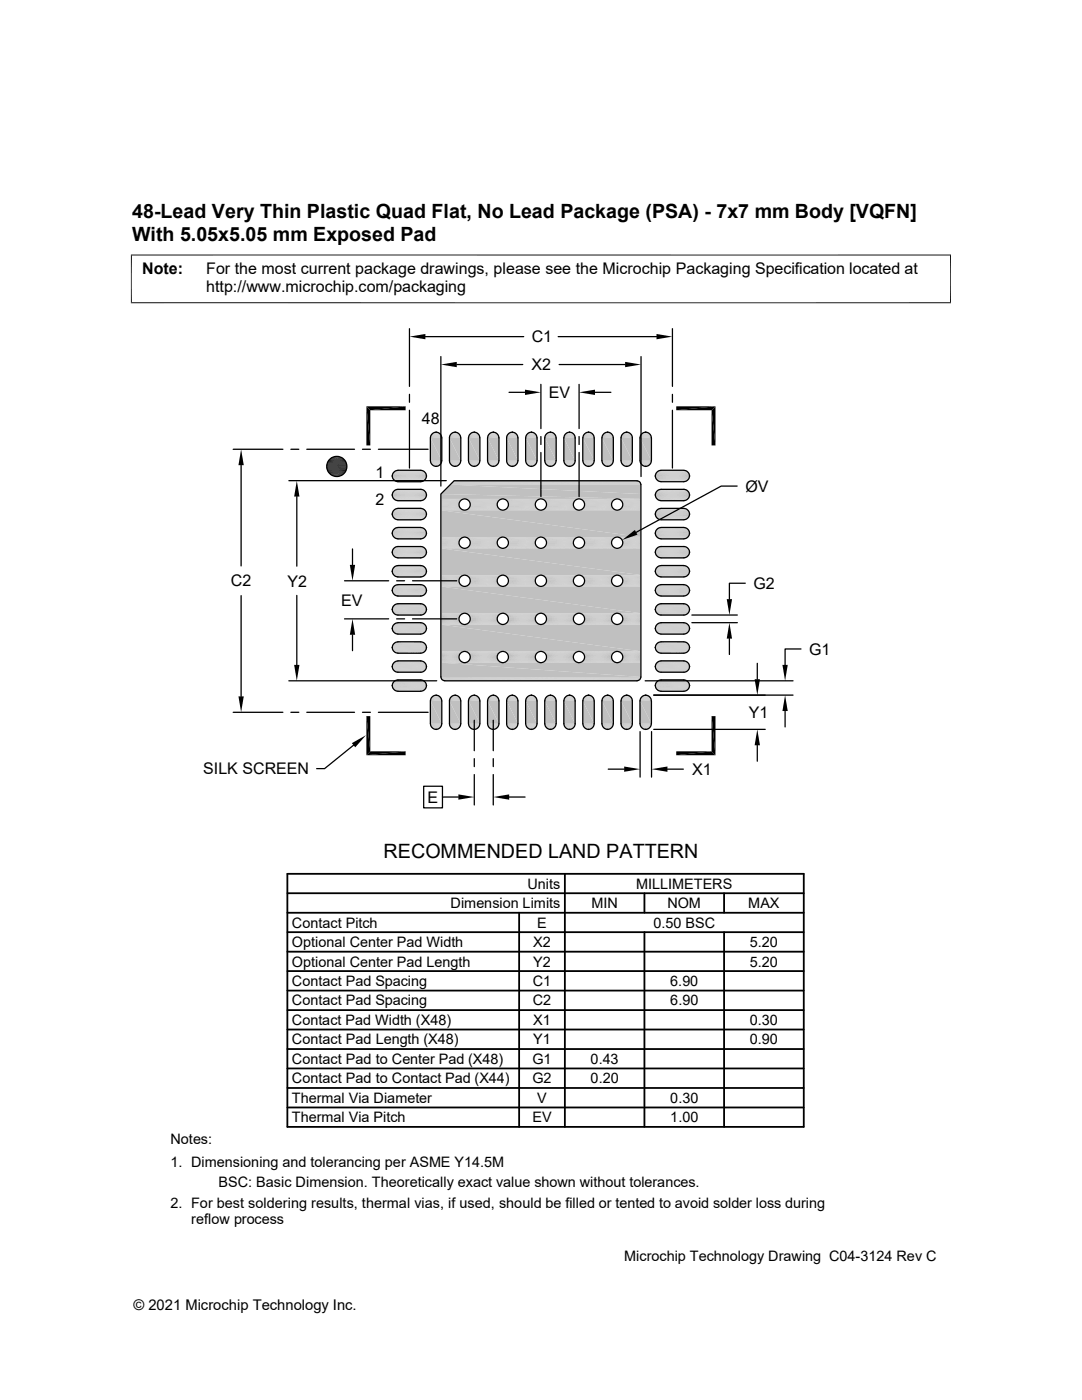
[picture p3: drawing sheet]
<svg xmlns="http://www.w3.org/2000/svg" width="216mm" height="279mm" viewBox="0 0 216 279" stroke-linecap="round" stroke-linejoin="round" font-family="sans-serif">
<defs><g id="words">
<g font-size="3.9">
<text x="26.4" y="43.5">48-Lead Very Thin Plastic Quad Flat, No Lead Package (PSA) - 7x7 mm Body [VQFN]</text>
<text x="26.4" y="48.1">With 5.05x5.05 mm Exposed Pad</text>
<text x="76.5" y="171.2">RECOMMENDED LAND PATTERN</text>
</g>
<g font-size="3.2">
<text x="28.4" y="54.7">Note:</text>
<text x="41.1" y="58.3">http://www.microchip.com/packaging</text>
<text x="41.1" y="54.7">For the most current package drawings, please see the Microchip Packaging Specification located at</text>
<text x="106.1" y="68.3">C1</text>
<text x="106.1" y="73.9">X2</text>
<text x="109.5" y="79.4">EV</text>
<text x="84.2" y="84.6">48</text>
<text x="74.9" y="95.4">1</text>
<text x="74.9" y="100.8">2</text>
<text x="148.7" y="98.1">ØV</text>
<text x="46.1" y="117">C2</text>
<text x="57.3" y="117.1">Y2</text>
<text x="150.3" y="117.5">G2</text>
<text x="68.1" y="120.9">EV</text>
<text x="161.4" y="130.6">G1</text>
<text x="149.4" y="143.3">Y1</text>
<text x="40.6" y="154.5">SILK SCREEN</text>
<text x="138.1" y="154.6">X1</text>
<text x="85.3" y="160.2">E</text>
</g>
<g font-size="2.9">
<text x="105.2" y="177.4">Units</text>
<text x="127" y="177.4">MILLIMETERS</text>
<text x="58.3" y="185.1">Contact Pitch</text>
<text x="89.9" y="181.3">Dimension Limits</text>
<text x="107.2" y="185.1">E</text>
<text x="118" y="181.2">MIN</text>
<text x="130.4" y="185.1">0.50 BSC</text>
<text x="133.2" y="181.3">NOM</text>
<text x="149.3" y="181.3">MAX</text>
<text x="58.3" y="189">Optional Center Pad Width</text>
<text x="106.4" y="189">X2</text>
<text x="149.6" y="189">5.20</text>
<text x="58.3" y="192.9">Optional Center Pad Length</text>
<text x="58.3" y="196.8">Contact Pad Spacing</text>
<text x="106.3" y="196.8">C1</text>
<text x="106.4" y="192.9">Y2</text>
<text x="133.7" y="196.8">6.90</text>
<text x="149.6" y="192.9">5.20</text>
<text x="58.3" y="200.7">Contact Pad Spacing</text>
<text x="106.3" y="200.7">C2</text>
<text x="133.8" y="200.7">6.90</text>
<text x="58.3" y="208.4">Contact Pad Length (X48)</text>
<text x="58.3" y="204.6">Contact Pad Width (X48)</text>
<text x="106.4" y="208.4">Y1</text>
<text x="106.4" y="204.6">X1</text>
<text x="149.6" y="208.4">0.90</text>
<text x="149.6" y="204.6">0.30</text>
<text x="58.3" y="212.3">Contact Pad to Center Pad (X48)</text>
<text x="106.2" y="212.3">G1</text>
<text x="117.8" y="212.3">0.43</text>
<text x="58.3" y="220.1">Thermal Via Diameter</text>
<text x="58.3" y="216.2">Contact Pad to Contact Pad (X44)</text>
<text x="106.2" y="216.2">G2</text>
<text x="107.2" y="220.1">V</text>
<text x="117.9" y="216.2">0.20</text>
<text x="133.8" y="220.1">0.30</text>
<text x="58.3" y="224">Thermal Via Pitch</text>
<text x="106.2" y="224">EV</text>
<text x="133.8" y="224">1.00</text>
<text x="34" y="228.3">Notes:</text>
<text x="34" y="232.9">1. Dimensioning and tolerancing per ASME Y14.5M</text>
<text x="43.6" y="237">BSC: Basic Dimension. Theoretically exact value shown without tolerances.</text>
<text x="34" y="241">2. For best soldering results, thermal vias, if used, should be filled or tented to avoid solder loss during</text>
<text x="38.1" y="244.3">reflow process</text>
<text x="124.5" y="251.7">Microchip Technology Drawing C04-3124 Rev C</text>
<text x="26.6" y="261.3">© 2021 Microchip Technology Inc.</text>
</g>
</g></defs>
<path d="M89.9 96.6h38M90 96.5h37.9M90.1 96.4h37.7M90.2 96.3h37.6M90.4 96.2h37.3M90.4 96.1h37.2M90.5 96h37M90.6 96h36.8M90.6 95.9h36.7" fill="none" stroke="#c0c0c0" stroke-width=".2"/>
<g fill="#c0c0c0">
<path d="M88 98.6l1.9-1.9 38 1.9z"/>
<path d="M89.9 96.7h38v1.9z"/>
<path d="M88 98.6l39.9 1h-39.9z"/>
<path d="M88 98.6h39.9v1z"/>
</g>
<g fill="none" stroke="#c0c0c0" stroke-width=".2">
<path d="M88 99.6h4.6M88 99.6h4.4M88 99.7h4.2M88 99.9h4M92.8 99.6h7.4M93 99.6h7M93.2 99.7h6.6M93.4 99.9h6.2M100.4 99.6h7.4M100.6 99.6h7M100.8 99.7h6.6M101 99.9h6.3"/>
<path d="M108 99.6h7.4M108.2 99.6h7M108.4 99.7h6.6M108.6 99.9h6.3M115.6 99.6h7.4M115.8 99.6h7M116 99.7h6.6M116.2 99.9h6.2M123.3 99.6h4.6M123.4 99.6h4.5M123.7 99.7h4.2M123.8 99.9h4.1"/>
<path d="M88 100h3.9M88 100.2h3.7M88 100.4h3.7M88 101.2h3.7M88 101.4h3.9M88 101.5h4M88 101.7h4.2M88 101.8h4.4M88 101.8h4.6M92.8 101.8h7.4M93 101.8h7M93.2 101.7h6.6"/>
<path d="M93.4 101.5h6.2M93.6 101.4h5.9M93.6 100h5.9M93.7 101.2h5.7M93.7 100.2h5.7M93.8 100.4h5.5M100.4 101.8h7.4M100.6 101.8h7M100.8 101.7h6.6M101 101.5h6.3M101.2 100h5.9M101.2 101.4h5.9"/>
<path d="M101.3 101.2h5.7M101.3 100.2h5.7M101.4 100.4h5.5M108 101.8h7.4M108.2 101.8h7M108.4 101.7h6.6M108.6 101.5h6.3M108.8 100h5.9M108.8 101.4h5.9M108.9 101.2h5.7M108.9 100.2h5.7M109 100.4h5.5"/>
<path d="M115.6 101.8h7.4M115.8 101.8h7M116 101.7h6.6M116.2 101.5h6.2M116.4 101.4h5.9M116.4 100h5.9M116.5 100.2h5.7M116.5 101.2h5.7M116.6 100.4h5.5M123.3 101.8h4.6M123.4 101.8h4.5M123.7 101.7h4.2"/>
<path d="M123.8 101.5h4.1M124 101.4h3.9M124 100h3.9M124.1 101.2h3.8M124.1 100.2h3.8M124.2 100.4h3.7"/>
</g>
<g fill="none" stroke="#c0c0c0" stroke-width=".21">
<path d="M88 100.6h3.6M88 100.8h3.6M88 101h3.7M93.8 101h5.5M93.8 100.8h5.4M93.8 100.6h5.4M101.4 101h5.5M101.5 100.6h5.3M101.5 100.8h5.3M109 101h5.5M109.1 100.8h5.3M109.1 100.6h5.3"/>
<path d="M116.6 101h5.5M116.6 100.8h5.4M116.6 100.6h5.4M124.2 101h3.7M124.3 100.8h3.6M124.3 100.6h3.6"/>
</g>
<g fill="#c0c0c0">
<path d="M88 101.8l39.9 5.4h-39.9z"/>
<path d="M88 101.8h39.9v5.4z"/>
</g>
<g fill="none" stroke="#c0c0c0" stroke-width=".2">
<path d="M88 107.2h4.6M88 107.2h4.4M88 107.3h4.2M88 107.5h4M88 107.6h3.9M88 107.8h3.7M88 108.6h3.7M88 108.8h3.7M88 109h3.9M88 109.1h4M88 109.3h4.2M88 109.4h4.4"/>
<path d="M88 109.4h4.6M92.8 107.2h7.4M92.8 109.4h7.4M93 109.4h7M93 107.2h7M93.2 107.3h6.6M93.2 109.3h6.6M93.4 107.5h6.2M93.4 109.1h6.2M93.6 109h5.9M93.6 107.6h5.9M93.7 108.8h5.7"/>
<path d="M93.7 107.8h5.7M93.8 108.6h5.5M100.4 109.4h7.4M100.4 107.2h7.4M100.6 107.2h7M100.6 109.4h7M100.8 107.3h6.6M100.8 109.3h6.6M101 109.1h6.3M101 107.5h6.3M101.2 107.6h5.9M101.2 109h5.9"/>
<path d="M101.3 108.8h5.7M101.3 107.8h5.7M101.4 108.6h5.5M108 107.2h7.4M108 109.4h7.4M108.2 107.2h7M108.2 109.4h7M108.4 109.3h6.6M108.4 107.3h6.6M108.6 107.5h6.3M108.6 109.1h6.3M108.8 107.6h5.9"/>
<path d="M108.8 109h5.9M108.9 108.8h5.7M108.9 107.8h5.7M109 108.6h5.5M115.6 107.2h7.4M115.6 109.4h7.4M115.8 107.2h7M115.8 109.4h7M116 109.3h6.6M116 107.3h6.6M116.2 107.5h6.2M116.2 109.1h6.2"/>
<path d="M116.4 109h5.9M116.4 107.6h5.9M116.5 107.8h5.7M116.5 108.8h5.7M116.6 108.6h5.5M123.3 107.2h4.6M123.3 109.4h4.6M123.4 109.4h4.5M123.4 107.2h4.5M123.7 107.3h4.2M123.7 109.3h4.2M123.8 107.5h4.1"/>
<path d="M123.8 109.1h4.1M124 109h3.9M124 107.6h3.9M124.1 108.8h3.8M124.1 107.8h3.8M124.2 108.6h3.7"/>
</g>
<g fill="none" stroke="#c0c0c0" stroke-width=".21">
<path d="M88 108h3.7M88 108.2h3.6M88 108.4h3.6M93.8 108h5.5M93.8 108.4h5.4M93.8 108.2h5.4M101.4 108h5.5M101.5 108.2h5.3M101.5 108.4h5.3M109 108h5.5M109.1 108.4h5.3M109.1 108.2h5.3"/>
<path d="M116.6 108h5.5M116.6 108.4h5.4M116.6 108.2h5.4M124.2 108h3.7M124.3 108.4h3.6M124.3 108.2h3.6"/>
</g>
<g fill="#c0c0c0">
<path d="M88 109.4l39.9 5.4h-39.9z"/>
<path d="M88 109.4h39.9v5.4z"/>
</g>
<g fill="none" stroke="#c0c0c0" stroke-width=".2">
<path d="M88 114.8h4.6M88 114.9h4.4M88 114.9h4.2M88 115.1h4M88 115.2h3.9M88 115.4h3.7M88 115.6h3.7M88 116.2h3.7M88 116.4h3.7M88 116.6h3.9M88 116.7h4M88 116.9h4.2"/>
<path d="M88 117h4.4M88 117h4.6M92.8 114.8h7.4M92.8 117h7.4M93 117h7M93 114.9h7M93.2 114.9h6.6M93.2 116.9h6.6M93.4 115.1h6.2M93.4 116.7h6.2M93.6 116.6h5.9M93.6 115.2h5.9"/>
<path d="M93.7 116.4h5.7M93.7 115.4h5.7M93.8 115.6h5.5M93.8 116.2h5.5M100.4 117h7.4M100.4 114.8h7.4M100.6 114.9h7M100.6 117h7M100.8 114.9h6.6M100.8 116.9h6.6M101 116.7h6.3M101 115.1h6.3"/>
<path d="M101.2 115.2h5.9M101.2 116.6h5.9M101.3 116.4h5.7M101.3 115.4h5.7M101.4 116.2h5.5M101.4 115.6h5.5M108 114.8h7.4M108 117h7.4M108.2 114.9h7M108.2 117h7M108.4 116.9h6.6M108.4 114.9h6.6"/>
<path d="M108.6 115.1h6.3M108.6 116.7h6.3M108.8 115.2h5.9M108.8 116.6h5.9M108.9 116.4h5.7M108.9 115.4h5.7M109 116.2h5.5M109 115.6h5.5M115.6 114.8h7.4M115.6 117h7.4M115.8 114.9h7M115.8 117h7"/>
<path d="M116 116.9h6.6M116 114.9h6.6M116.2 115.1h6.2M116.2 116.7h6.2M116.4 116.6h5.9M116.4 115.2h5.9M116.5 115.4h5.7M116.5 116.4h5.7M116.6 116.2h5.5M116.6 115.6h5.5M123.3 114.8h4.6M123.3 117h4.6"/>
<path d="M123.4 117h4.5M123.4 114.9h4.5M123.7 114.9h4.2M123.7 116.9h4.2M123.8 115.1h4.1M123.8 116.7h4.1M124 116.6h3.9M124 115.2h3.9M124.1 116.4h3.8M124.1 115.4h3.8M124.2 115.6h3.7M124.2 116.2h3.7"/>
</g>
<path d="M88 115.8h3.6M88 116h3.6M93.8 116h5.4M93.8 115.8h5.4M101.5 115.8h5.3M101.5 116h5.3M109.1 116h5.3M109.1 115.8h5.3M116.6 116h5.4M116.6 115.8h5.4M124.3 116h3.6M124.3 115.8h3.6" fill="none" stroke="#c0c0c0" stroke-width=".21"/>
<g fill="#c0c0c0">
<path d="M88 117.1l39.9 5.3h-39.9z"/>
<path d="M88 117.1h39.9v5.3z"/>
</g>
<g fill="none" stroke="#c0c0c0" stroke-width=".2">
<path d="M88 122.4h4.6M88 122.5h4.4M88 122.5h4.2M88 122.7h4M88 122.8h3.9M88 123h3.7M88 123.2h3.7M88 124h3.7M88 124.2h3.9M88 124.4h4M88 124.5h4.2M88 124.6h4.4"/>
<path d="M88 124.6h4.6M92.8 122.4h7.4M92.8 124.6h7.4M93 124.6h7M93 122.5h7M93.2 122.5h6.6M93.2 124.5h6.6M93.4 122.7h6.2M93.4 124.4h6.2M93.6 124.2h5.9M93.6 122.8h5.9M93.7 124h5.7"/>
<path d="M93.7 123h5.7M93.8 123.2h5.5M100.4 124.6h7.4M100.4 122.4h7.4M100.6 122.5h7M100.6 124.6h7M100.8 122.5h6.6M100.8 124.5h6.6M101 124.4h6.3M101 122.7h6.3M101.2 122.8h5.9M101.2 124.2h5.9"/>
<path d="M101.3 124h5.7M101.3 123h5.7M101.4 123.2h5.5M108 122.4h7.4M108 124.6h7.4M108.2 122.5h7M108.2 124.6h7M108.4 124.5h6.6M108.4 122.5h6.6M108.6 122.7h6.3M108.6 124.4h6.3M108.8 122.8h5.9"/>
<path d="M108.8 124.2h5.9M108.9 124h5.7M108.9 123h5.7M109 123.2h5.5M115.6 122.4h7.4M115.6 124.6h7.4M115.8 122.5h7M115.8 124.6h7M116 124.5h6.6M116 122.5h6.6M116.2 122.7h6.2M116.2 124.4h6.2"/>
<path d="M116.4 124.2h5.9M116.4 122.8h5.9M116.5 123h5.7M116.5 124h5.7M116.6 123.2h5.5M123.3 122.4h4.6M123.3 124.6h4.6M123.4 124.6h4.5M123.4 122.5h4.5M123.7 122.5h4.2M123.7 124.5h4.2M123.8 122.7h4.1"/>
<path d="M123.8 124.4h4.1M124 124.2h3.9M124 122.8h3.9M124.1 124h3.8M124.1 123h3.8M124.2 123.2h3.7"/>
</g>
<g fill="none" stroke="#c0c0c0" stroke-width=".21">
<path d="M88 123.4h3.6M88 123.6h3.6M88 123.8h3.7M93.8 123.8h5.5M93.8 123.6h5.4M93.8 123.4h5.4M101.4 123.8h5.5M101.5 123.4h5.3M101.5 123.6h5.3M109 123.8h5.5M109.1 123.6h5.3M109.1 123.4h5.3"/>
<path d="M116.6 123.8h5.5M116.6 123.6h5.4M116.6 123.4h5.4M124.2 123.8h3.7M124.3 123.6h3.6M124.3 123.4h3.6"/>
</g>
<g fill="#c0c0c0">
<path d="M88 124.7l39.9 5.3h-39.9z"/>
<path d="M88 124.7h39.9v5.3z"/>
</g>
<g fill="none" stroke="#c0c0c0" stroke-width=".2">
<path d="M88 130h4.6M88 130.1h4.4M88 130.2h4.2M88 130.3h4M88 130.4h3.9M88 130.6h3.7M88 131.4h3.7M88 131.6h3.7M88 131.8h3.9M88 132h4M88 132.1h4.2M88 132.2h4.4"/>
<path d="M88 132.2h4.6M92.8 130h7.4M92.8 132.2h7.4M93 132.2h7M93 130.1h7M93.2 130.2h6.6M93.2 132.1h6.6M93.4 130.3h6.2M93.4 132h6.2M93.6 131.8h5.9M93.6 130.4h5.9M93.7 131.6h5.7"/>
<path d="M93.7 130.6h5.7M93.8 131.4h5.5M100.4 132.2h7.4M100.4 130h7.4M100.6 130.1h7M100.6 132.2h7M100.8 130.2h6.6M100.8 132.1h6.6M101 132h6.3M101 130.3h6.3M101.2 130.4h5.9M101.2 131.8h5.9"/>
<path d="M101.3 131.6h5.7M101.3 130.6h5.7M101.4 131.4h5.5M108 130h7.4M108 132.2h7.4M108.2 130.1h7M108.2 132.2h7M108.4 132.1h6.6M108.4 130.2h6.6M108.6 130.3h6.3M108.6 132h6.3M108.8 130.4h5.9"/>
<path d="M108.8 131.8h5.9M108.9 131.6h5.7M108.9 130.6h5.7M109 131.4h5.5M115.6 130h7.4M115.6 132.2h7.4M115.8 130.1h7M115.8 132.2h7M116 132.1h6.6M116 130.2h6.6M116.2 130.3h6.2M116.2 132h6.2"/>
<path d="M116.4 131.8h5.9M116.4 130.4h5.9M116.5 130.6h5.7M116.5 131.6h5.7M116.6 131.4h5.5M123.3 130h4.6M123.3 132.2h4.6M123.4 132.2h4.5M123.4 130.1h4.5M123.7 130.2h4.2M123.7 132.1h4.2M123.8 130.3h4.1"/>
<path d="M123.8 132h4.1M124 131.8h3.9M124 130.4h3.9M124.1 131.6h3.8M124.1 130.6h3.8M124.2 131.4h3.7"/>
</g>
<g fill="none" stroke="#c0c0c0" stroke-width=".21">
<path d="M88 130.8h3.7M88 131h3.6M88 131.2h3.6M93.8 130.8h5.5M93.8 131.2h5.4M93.8 131h5.4M101.4 130.8h5.5M101.5 131h5.3M101.5 131.2h5.3M109 130.8h5.5M109.1 131.2h5.3M109.1 131h5.3"/>
<path d="M116.6 130.8h5.5M116.6 131.2h5.4M116.6 131h5.4M124.2 130.8h3.7M124.3 131.2h3.6M124.3 131h3.6"/>
</g>
<g fill="#c0c0c0">
<path d="M88 132.2l39.9 2.9h-39.9z"/>
<path d="M88 132.2h39.9v2.9z"/>
</g>
<path d="M88 135.2h39.9M88 135.3h39.9M88 135.4h39.8M88.1 135.5h39.7M88.1 135.6h39.6M88.2 135.7h39.4M88.3 135.8h39.2M88.5 135.8h38.9M88.6 135.9h38.7" fill="none" stroke="#c0c0c0" stroke-width=".2"/>
<g fill="#c0c0c0">
<path d="M86.8 86.3h.4z"/>
<path d="M90.6 86.3h.4z"/>
<path d="M94.4 86.3h.4z"/>
<path d="M98.2 86.3h.4z"/>
<path d="M102 86.3h.4z"/>
<path d="M105.8 86.3h.4z"/>
<path d="M109.6 86.3h.4z"/>
<path d="M113.4 86.3h.4z"/>
<path d="M117.2 86.3h.4z"/>
<path d="M121.1 86.3h.3z"/>
<path d="M124.8 86.3h.4z"/>
<path d="M128.7 86.3h.4z"/>
<path d="M128.5 86.3h.7z"/>
<path d="M128.7 86.3h.5z"/>
<path d="M124.7 86.3h.7z"/>
<path d="M124.8 86.3h.6z"/>
<path d="M120.8 86.3h.8z"/>
<path d="M121.1 86.3h.5z"/>
<path d="M117.1 86.3h.7z"/>
<path d="M117.2 86.3h.6z"/>
<path d="M113.2 86.3h.8z"/>
<path d="M113.4 86.3h.6z"/>
<path d="M109.4 86.3h.8z"/>
<path d="M109.6 86.3h.6z"/>
<path d="M105.6 86.3h.8z"/>
<path d="M105.8 86.3h.6z"/>
<path d="M101.9 86.3h.7z"/>
<path d="M102 86.3h.6z"/>
<path d="M98 86.3h.8z"/>
<path d="M98.2 86.3h.6z"/>
<path d="M94.2 86.3h.8z"/>
<path d="M94.4 86.3h.6z"/>
<path d="M90.4 86.3h.8z"/>
<path d="M90.6 86.3h.6z"/>
<path d="M86.6 86.3h.8z"/>
<path d="M86.8 86.3h.6z"/>
<path d="M101.8 86.3h.9z"/>
<path d="M101.9 86.3h.8z"/>
<path d="M128.3 86.4h1.1z"/>
<path d="M128.5 86.3l.9 .1z"/>
<path d="M124.5 86.4h1.1z"/>
<path d="M124.7 86.3l.9 .1z"/>
<path d="M120.7 86.4h1.1z"/>
<path d="M120.8 86.3l1 .1z"/>
<path d="M116.9 86.4h1.1z"/>
<path d="M117.1 86.3l.9 .1z"/>
<path d="M113.1 86.4h1.1z"/>
<path d="M113.2 86.3l1 .1z"/>
<path d="M109.3 86.4h1.1z"/>
<path d="M109.4 86.3l1 .1z"/>
<path d="M105.5 86.4h1.1z"/>
<path d="M105.6 86.3l1 .1z"/>
<path d="M101.7 86.4h1.1z"/>
<path d="M101.8 86.3l1 .1z"/>
<path d="M97.9 86.4h1.1z"/>
<path d="M98 86.3l1 .1z"/>
<path d="M94.1 86.4h1.1z"/>
<path d="M94.2 86.3l1 .1z"/>
<path d="M90.3 86.4h1.1z"/>
<path d="M90.4 86.3l1 .1z"/>
<path d="M86.4 86.4h1.2z"/>
<path d="M86.6 86.3l1 .1z"/>
<path d="M101.6 86.4h1.2z"/>
<path d="M97.8 86.4h1.2z"/>
<path d="M94 86.4h1.3z"/>
<path d="M94.1 86.4h1.2z"/>
<path d="M90.2 86.4h1.2z"/>
<path d="M128.1 86.5l.2-.1 1.3 .1z"/>
<path d="M128.3 86.4l1.3 .1z"/>
<path d="M124.3 86.5l.2-.1 1.3 .1z"/>
<path d="M124.5 86.4l1.3 .1z"/>
<path d="M120.5 86.5l.2-.1 1.3 .1z"/>
<path d="M120.7 86.4l1.3 .1z"/>
<path d="M116.7 86.5l.2-.1 1.3 .1z"/>
<path d="M116.9 86.4l1.3 .1z"/>
<path d="M112.9 86.5l.2-.1 1.3 .1z"/>
<path d="M113.1 86.4l1.3 .1z"/>
<path d="M109.1 86.5l.2-.1 1.3 .1z"/>
<path d="M109.3 86.4l1.3 .1z"/>
<path d="M105.3 86.5l.2-.1 1.3 .1z"/>
<path d="M105.5 86.4l1.3 .1z"/>
<path d="M101.5 86.5h1.5z"/>
<path d="M101.6 86.4l1.4 .1z"/>
<path d="M97.7 86.5h1.4z"/>
<path d="M97.8 86.4l1.3 .1z"/>
<path d="M93.9 86.5h1.5z"/>
<path d="M94 86.4l1.4 .1z"/>
<path d="M90.1 86.5h1.4z"/>
<path d="M90.2 86.4l1.3 .1z"/>
<path d="M86.3 86.5h1.4z"/>
<path d="M86.4 86.4l1.3 .1z"/>
<path d="M101.4 86.6h1.6z"/>
<path d="M101.5 86.5l1.5 .1z"/>
<path d="M97.6 86.6h1.6z"/>
<path d="M97.7 86.5l1.5 .1z"/>
<path d="M93.8 86.6h1.6z"/>
<path d="M93.9 86.5l1.5 .1z"/>
<path d="M90 86.6h1.6z"/>
<path d="M90.1 86.5l1.5 .1z"/>
<path d="M86.2 86.6h1.6z"/>
<path d="M86.3 86.5l1.5 .1z"/>
<path d="M128.1 86.5l1.6 .2h-1.7z"/>
<path d="M128.1 86.5h1.5l.1 .2z"/>
<path d="M124.3 86.5l1.6 .2h-1.7z"/>
<path d="M124.3 86.5h1.5l.1 .2z"/>
<path d="M120.5 86.5l1.6 .2h-1.7z"/>
<path d="M120.5 86.5h1.5l.1 .2z"/>
<path d="M116.7 86.5l1.6 .2h-1.7z"/>
<path d="M116.7 86.5h1.5l.1 .2z"/>
<path d="M112.9 86.5l1.6 .2h-1.7z"/>
<path d="M112.9 86.5h1.5l.1 .2z"/>
<path d="M109.1 86.5l1.6 .2h-1.7z"/>
<path d="M109.1 86.5h1.5l.1 .2z"/>
<path d="M105.3 86.5l1.6 .2h-1.7z"/>
<path d="M105.3 86.5h1.5l.1 .2z"/>
<path d="M101.4 86.6l1.7 .1z"/>
<path d="M97.6 86.6l1.7 .1h-1.7z"/>
<path d="M97.6 86.6l1.7 .1z"/>
<path d="M93.8 86.6l1.7 .1h-1.8z"/>
<path d="M93.8 86.6l1.7 .1z"/>
<path d="M90 86.6l1.7 .1h-1.8z"/>
<path d="M90 86.6l1.7 .1z"/>
<path d="M86.2 86.6l1.7 .1h-1.8z"/>
<path d="M86.2 86.6l1.7 .1z"/>
<path d="M101.4 86.7h1.8h-1.9z"/>
<path d="M101.4 86.7h1.8z"/>
<path d="M97.6 86.7h1.8h-1.9z"/>
<path d="M97.6 86.7h1.8z"/>
<path d="M93.7 86.7h1.9h-1.9z"/>
<path d="M93.7 86.7h1.9z"/>
<path d="M89.9 86.7h1.9h-1.9z"/>
<path d="M89.9 86.7h1.9z"/>
<path d="M86.1 86.7h1.8h-1.8z"/>
<path d="M86.1 86.7h1.8z"/>
<path d="M128 86.7l1.8 .1h-1.9z"/>
<path d="M128 86.7h1.7l.1 .1z"/>
<path d="M124.2 86.7l1.8 .1h-1.9z"/>
<path d="M124.2 86.7h1.7l.1 .1z"/>
<path d="M120.4 86.7l1.8 .1h-2z"/>
<path d="M120.4 86.7h1.7l.1 .1z"/>
<path d="M116.6 86.7l1.8 .1h-1.9z"/>
<path d="M116.6 86.7h1.7l.1 .1z"/>
<path d="M112.8 86.7l1.8 .1h-2z"/>
<path d="M112.8 86.7h1.7l.1 .1z"/>
<path d="M109 86.7l1.8 .1h-2z"/>
<path d="M109 86.7h1.7l.1 .1z"/>
<path d="M105.2 86.7l1.8 .1h-2z"/>
<path d="M105.2 86.7h1.7l.1 .1z"/>
<path d="M101.3 86.7l1.9 .1z"/>
<path d="M97.5 86.7l1.9 .1z"/>
<path d="M93.7 86.7l1.9 .1z"/>
<path d="M89.9 86.7l1.9 .1z"/>
<path d="M86.1 86.7l1.9 .1z"/>
</g>
<g fill="none" stroke="#c0c0c0" stroke-width=".2">
<path d="M85.9 87.3h2.3M85.9 87.2h2.2M85.9 87.1h2.2M85.9 87h2.2M86 86.9h2.1M89.7 87.2h2.2M89.7 87.3h2.2M89.7 87.1h2.2M89.7 87h2.2M89.8 86.9h2.1M93.5 87.3h2.3M93.5 87.2h2.2"/>
<path d="M93.5 87.1h2.2M93.6 86.9h2.1M93.6 87h2.1M97.3 87.3h2.3M97.3 87.1h2.2M97.3 87.2h2.2M97.3 87h2.2M97.4 86.9h2.1M101.1 87.2h2.3M101.1 87.3h2.3M101.1 87.1h2.2M101.2 87h2.1"/>
<path d="M101.2 86.9h2.1M104.9 87.3h2.3M104.9 87.1h2.2M105 86.9h2.1M108.7 87.3h2.3M108.7 87.1h2.3M108.8 86.9h2.1M112.5 87.1h2.3M112.5 87.3h2.3M112.6 86.9h2.1M116.3 87.3h2.3M116.3 87.1h2.3"/>
<path d="M116.4 86.9h2.1M120.1 87.3h2.3M120.1 87.1h2.3M120.2 86.9h2.1M123.9 87.3h2.3M123.9 87.1h2.3M124 86.9h2.1M127.7 87.3h2.3M127.7 87.1h2.3M127.8 86.9h2.1"/>
</g>
<g fill="#c0c0c0">
<path d="M127.7 87.4l2.3 4.5h-2.3z"/>
<path d="M127.7 87.4h2.3v4.5z"/>
<path d="M123.9 87.4l2.3 4.5h-2.3z"/>
<path d="M123.9 87.4h2.3v4.5z"/>
<path d="M120.1 87.4l2.3 4.5h-2.3z"/>
<path d="M120.1 87.4h2.3v4.5z"/>
<path d="M116.3 87.4l2.3 4.5h-2.3z"/>
<path d="M116.3 87.4h2.3v4.5z"/>
<path d="M112.5 87.4l2.3 4.5h-2.3z"/>
<path d="M112.5 87.4h2.3v4.5z"/>
<path d="M108.7 87.4l2.3 4.5h-2.3z"/>
<path d="M108.7 87.4h2.3v4.5z"/>
<path d="M104.9 87.4l2.3 4.5h-2.3z"/>
<path d="M104.9 87.4h2.3v4.5z"/>
<path d="M101.1 87.4l2.3 4.5h-2.3z"/>
<path d="M101.1 87.4h2.3v4.5z"/>
<path d="M97.3 87.4l2.3 4.5h-2.3z"/>
<path d="M97.3 87.4h2.3v4.5z"/>
<path d="M93.5 87.4l2.3 4.5h-2.3z"/>
<path d="M93.5 87.4h2.3v4.5z"/>
<path d="M89.7 87.4l2.2 4.5h-2.2z"/>
<path d="M89.7 87.4h2.2v4.5z"/>
<path d="M85.9 87.4l2.3 4.5h-2.3z"/>
<path d="M85.9 87.4h2.3v4.5z"/>
</g>
<g fill="none" stroke="#c0c0c0" stroke-width=".2">
<path d="M85.9 92h2.3M85.9 92.2h2.2M85.9 92.3h2.2M85.9 92.4h2.2M86 92.5h2.1M89.7 92h2.2M89.7 92.2h2.2M89.7 92.3h2.2M89.7 92.4h2.2M89.8 92.5h2.1M93.5 92h2.3M93.5 92.2h2.2"/>
<path d="M93.5 92.3h2.2M93.6 92.4h2.1M93.6 92.5h2.1M97.3 92h2.3M97.3 92.2h2.2M97.3 92.3h2.2M97.3 92.4h2.2M97.4 92.5h2.1M101.1 92h2.3M101.1 92.2h2.3M101.1 92.3h2.2M101.2 92.4h2.1"/>
<path d="M101.2 92.5h2.1M104.9 92h2.3M104.9 92.2h2.2M105 92.4h2.1M108.7 92h2.3M108.7 92.2h2.3M108.8 92.4h2.1M112.5 92h2.3M112.5 92.2h2.3M112.6 92.4h2.1M116.3 92h2.3M116.3 92.2h2.3"/>
<path d="M116.4 92.4h2.1M120.1 92h2.3M120.1 92.2h2.3M120.2 92.4h2.1M123.9 92h2.3M123.9 92.2h2.3M124 92.4h2.1M127.7 92h2.3M127.7 92.2h2.3M127.8 92.4h2.1"/>
</g>
<g fill="#c0c0c0">
<path d="M101.2 92.5l2 .1z"/>
<path d="M101.2 92.5h2z"/>
<path d="M97.4 92.5l2 .1z"/>
<path d="M97.4 92.5h2z"/>
<path d="M93.6 92.5l2 .1z"/>
<path d="M93.6 92.5h2z"/>
<path d="M89.8 92.5l2 .1z"/>
<path d="M89.8 92.5h2z"/>
<path d="M86 92.5l1.9 .1z"/>
<path d="M86 92.5h2z"/>
<path d="M127.9 92.5l1.8 .2h-1.7z"/>
<path d="M127.9 92.5h1.9l-.1 .2z"/>
<path d="M124.1 92.5l1.8 .2h-1.7z"/>
<path d="M124.1 92.5h1.9l-.1 .2z"/>
<path d="M120.2 92.5l1.9 .2h-1.7z"/>
<path d="M120.2 92.5h2l-.1 .2z"/>
<path d="M116.5 92.5l1.8 .2h-1.7z"/>
<path d="M116.5 92.5h1.9l-.1 .2z"/>
<path d="M112.6 92.5l1.9 .2h-1.7z"/>
<path d="M112.6 92.5h2l-.1 .2z"/>
<path d="M108.8 92.5l1.9 .2h-1.7z"/>
<path d="M108.8 92.5h2l-.1 .2z"/>
<path d="M105 92.5l1.9 .2h-1.7z"/>
<path d="M105 92.5h2l-.1 .2z"/>
<path d="M101.3 92.6l1.8 .1h-1.7z"/>
<path d="M101.3 92.6h1.9l-.1 .1z"/>
<path d="M97.5 92.6l1.8 .1h-1.7z"/>
<path d="M97.5 92.6h1.9l-.1 .1z"/>
<path d="M93.7 92.6l1.8 .1h-1.8z"/>
<path d="M93.7 92.6h1.9l-.1 .1z"/>
<path d="M89.9 92.6l1.8 .1h-1.8z"/>
<path d="M89.9 92.6h1.9l-.1 .1z"/>
<path d="M86.1 92.6l1.8 .1h-1.8z"/>
<path d="M86.1 92.6h1.8v.1z"/>
<path d="M101.4 92.7l1.6 .1z"/>
<path d="M101.4 92.7h1.7z"/>
<path d="M97.6 92.7l1.6 .1z"/>
<path d="M97.6 92.7h1.7z"/>
<path d="M93.7 92.7l1.7 .1z"/>
<path d="M93.7 92.7h1.8z"/>
<path d="M89.9 92.7l1.7 .1z"/>
<path d="M89.9 92.7h1.8z"/>
<path d="M86.1 92.7l1.7 .1z"/>
<path d="M86.1 92.7h1.8z"/>
<path d="M128 92.7l1.6 .1h-1.5z"/>
<path d="M128 92.7h1.7l-.1 .1z"/>
<path d="M124.2 92.7l1.6 .1h-1.5z"/>
<path d="M124.2 92.7h1.7l-.1 .1z"/>
<path d="M120.4 92.7l1.6 .1h-1.5z"/>
<path d="M120.4 92.7h1.7l-.1 .1z"/>
<path d="M116.6 92.7l1.6 .1h-1.5z"/>
<path d="M116.6 92.7h1.7l-.1 .1z"/>
<path d="M112.8 92.7l1.6 .1h-1.5z"/>
<path d="M112.8 92.7h1.7l-.1 .1z"/>
<path d="M109 92.7l1.6 .1h-1.5z"/>
<path d="M109 92.7h1.7l-.1 .1z"/>
<path d="M105.2 92.7l1.6 .1h-1.5z"/>
<path d="M105.2 92.7h1.7l-.1 .1z"/>
<path d="M101.4 92.8h1.6z"/>
<path d="M97.6 92.8h1.5z"/>
<path d="M97.6 92.8h1.6z"/>
<path d="M93.8 92.8h1.6z"/>
<path d="M90 92.8h1.5z"/>
<path d="M90 92.8h1.6z"/>
<path d="M86.2 92.8h1.5z"/>
<path d="M86.2 92.8h1.6z"/>
<path d="M101.5 92.8l1.3 .1z"/>
<path d="M101.5 92.8h1.5z"/>
<path d="M97.7 92.8l1.3 .1z"/>
<path d="M97.7 92.8h1.4z"/>
<path d="M93.9 92.8l1.4 .1z"/>
<path d="M93.9 92.8h1.5z"/>
<path d="M90.1 92.8l1.3 .1z"/>
<path d="M90.1 92.8h1.4z"/>
<path d="M86.3 92.8l1.3 .1z"/>
<path d="M86.3 92.8h1.4z"/>
<path d="M128.1 92.8l1.3 .1h-1.1z"/>
<path d="M128.1 92.8h1.5l-.2 .1z"/>
<path d="M124.3 92.8l1.3 .1h-1.1z"/>
<path d="M124.3 92.8h1.5l-.2 .1z"/>
<path d="M120.5 92.8l1.3 .1h-1.1z"/>
<path d="M120.5 92.8h1.5l-.2 .1z"/>
<path d="M116.7 92.8l1.3 .1h-1.1z"/>
<path d="M116.7 92.8h1.5l-.2 .1z"/>
<path d="M112.9 92.8l1.3 .1h-1.1z"/>
<path d="M112.9 92.8h1.5l-.2 .1z"/>
<path d="M109.1 92.8l1.3 .1h-1.1z"/>
<path d="M109.1 92.8h1.5l-.2 .1z"/>
<path d="M105.3 92.8l1.3 .1h-1.1z"/>
<path d="M105.3 92.8h1.5l-.2 .1z"/>
<path d="M101.6 92.9h1.2z"/>
<path d="M97.8 92.9h1.2z"/>
<path d="M94 92.9h1.2z"/>
<path d="M90.2 92.9h1.2z"/>
<path d="M86.4 92.9h1.2z"/>
<path d="M101.7 92.9l1 .1z"/>
<path d="M101.7 92.9h1.1z"/>
<path d="M97.9 92.9l.9 .1z"/>
<path d="M97.9 92.9h1.1z"/>
<path d="M94.1 92.9l.9 .1z"/>
<path d="M94.1 92.9h1.1z"/>
<path d="M90.3 92.9l.9 .1z"/>
<path d="M90.3 92.9h1.1z"/>
<path d="M86.4 92.9l1 .1z"/>
<path d="M128.3 92.9l.9 .1z"/>
<path d="M128.3 92.9h1.1z"/>
<path d="M124.5 92.9l.9 .1z"/>
<path d="M124.5 92.9h1.1z"/>
<path d="M120.7 92.9l.9 .1z"/>
<path d="M120.7 92.9h1.1z"/>
<path d="M116.9 92.9l.9 .1z"/>
<path d="M116.9 92.9h1.1z"/>
<path d="M113.1 92.9l.9 .1z"/>
<path d="M113.1 92.9h1.1z"/>
<path d="M109.3 92.9l.9 .1z"/>
<path d="M109.3 92.9h1.1z"/>
<path d="M105.5 92.9l.9 .1z"/>
<path d="M105.5 92.9h1.1z"/>
<path d="M101.8 93h.8z"/>
<path d="M101.8 93h.9z"/>
<path d="M98 93h.8z"/>
<path d="M94.2 93h.8z"/>
<path d="M90.4 93h.8z"/>
<path d="M86.6 93h.8z"/>
<path d="M101.9 93l.5 .1z"/>
<path d="M101.9 93h.7z"/>
<path d="M98 93l.6 .1z"/>
<path d="M94.2 93l.6 .1z"/>
<path d="M90.4 93l.6 .1z"/>
<path d="M86.6 93l.6 .1z"/>
<path d="M86.8 93.1h.4z"/>
<path d="M90.6 93.1h.4z"/>
<path d="M94.4 93.1h.4z"/>
<path d="M98.2 93.1h.4z"/>
<path d="M102 93.1h.4z"/>
<path d="M105.8 93.1h.4z"/>
<path d="M109.6 93.1h.4z"/>
<path d="M113.4 93.1h.4z"/>
<path d="M117.2 93.1h.4z"/>
<path d="M121.1 93.1h.3z"/>
<path d="M124.8 93.1h.4z"/>
<path d="M128.7 93.1h.4z"/>
<path d="M128.5 93l.6 .1z"/>
<path d="M128.5 93h.7z"/>
<path d="M124.7 93l.5 .1z"/>
<path d="M124.7 93h.7z"/>
<path d="M120.8 93l.6 .1z"/>
<path d="M120.8 93h.8z"/>
<path d="M117.1 93l.5 .1z"/>
<path d="M117.1 93h.7z"/>
<path d="M113.2 93l.6 .1z"/>
<path d="M113.2 93h.8z"/>
<path d="M109.4 93l.6 .1z"/>
<path d="M109.4 93h.8z"/>
<path d="M105.6 93l.6 .1z"/>
<path d="M105.6 93h.8z"/>
</g>
<g fill="none" stroke="#c0c0c0" stroke-width=".2">
<path d="M78.3 98.7h6.8M78.3 95.1h6.8M78.3 94.8h6.8M78.3 98.6h6.8M78.3 95.2h6.8M78.3 99h6.8M78.3 94.7h6.8M78.3 98.5h6.8M78.3 95.3h6.8M78.3 99.1h6.8M78.3 94.6h6.7M78.3 98.4h6.7"/>
<path d="M78.3 95.4h6.7M78.3 99.2h6.7M78.4 95.5h6.6M78.4 99.3h6.6M78.4 94.5h6.6M78.4 98.3h6.6M78.4 94.4h6.6M78.4 98.2h6.6M78.4 95.6h6.6M78.4 99.4h6.6M78.5 95.7h6.4M78.5 99.5h6.4"/>
<path d="M78.5 94.3h6.4M78.5 98.1h6.4M78.5 94.2h6.3M78.5 98h6.3M78.5 95.8h6.3M78.5 99.6h6.3M78.6 95.8h6.2M78.6 99.6h6.2M78.6 94.1h6.2M78.6 97.9h6.2M78.7 94.1h6M78.7 97.9h6"/>
<path d="M78.7 95.9h6M78.7 99.7h6M78.8 96h5.8M78.8 99.8h5.8M78.8 94h5.8M78.8 97.8h5.8M78.8 96h5.7M78.8 99.8h5.7M78.8 94h5.7M78.8 97.8h5.7M79 93.9h5.4M79 97.7h5.4"/>
<path d="M79 96.1h5.4M79 99.9h5.4M79 93.9h5.3M79.2 97.7h5M79.2 96.1h5M79.2 99.9h5M130.7 98.7h6.9M130.7 95.1h6.9M130.8 94.7h6.8M130.8 98.5h6.8M130.8 95.3h6.8M130.8 99.1h6.8"/>
<path d="M130.8 95.5h6.7M130.8 99.3h6.7M130.8 94.5h6.7M130.8 98.3h6.7M130.9 94.3h6.5M130.9 98.1h6.5M130.9 95.6h6.5M130.9 99.4h6.5M131 95.8h6.3M131 99.6h6.3M131 94.2h6.3M131 98h6.3"/>
<path d="M131.1 94.1h6.1M131.1 97.9h6.1M131.1 95.9h6.1M131.1 99.7h6.1M131.3 96h5.7M131.3 99.8h5.7M131.3 94h5.7M131.3 97.8h5.7M131.5 96.1h5.3M131.5 99.9h5.3M131.5 93.9h5.3M131.5 97.7h5.3"/>
<path d="M131.7 96.1h5M78.3 102.5h6.8M78.3 110.1h6.8M78.3 113.9h6.8M78.3 102.7h6.8M78.3 106.5h6.8M78.3 117.9h6.8M78.3 102.4h6.8M78.3 106.2h6.8M78.3 110h6.8M78.3 113.8h6.8M78.3 117.6h6.8"/>
<path d="M78.3 102.8h6.8M78.3 106.6h6.8M78.3 110.4h6.8M78.3 114.2h6.8M78.3 118h6.8M78.3 102.3h6.8M78.3 106.1h6.8M78.3 109.9h6.8M78.3 113.7h6.8M78.3 117.5h6.8M78.3 102.9h6.8M78.3 106.7h6.8"/>
<path d="M78.3 110.5h6.8M78.3 114.3h6.8M78.3 118.1h6.8M78.3 102.2h6.7M78.3 106h6.7M78.3 109.8h6.7M78.3 113.6h6.7M78.3 117.4h6.7M78.3 103h6.7M78.3 106.8h6.7M78.3 110.6h6.7M78.3 114.4h6.7"/>
<path d="M78.3 118.2h6.7M78.4 103.1h6.6M78.4 106.9h6.6M78.4 110.7h6.6M78.4 114.5h6.6M78.4 118.3h6.6M78.4 102.1h6.6M78.4 105.9h6.6M78.4 109.7h6.6M78.4 113.5h6.6M78.4 117.3h6.6M78.4 102h6.6"/>
<path d="M78.4 105.8h6.6M78.4 109.6h6.6M78.4 113.4h6.6M78.4 117.2h6.6M78.4 103.2h6.6M78.4 107h6.6M78.4 110.8h6.6M78.4 114.6h6.6M78.4 118.4h6.6M78.5 103.3h6.4M78.5 107.1h6.4M78.5 110.9h6.4"/>
<path d="M78.5 114.7h6.4M78.5 118.5h6.4M78.5 101.9h6.4M78.5 105.7h6.4M78.5 109.5h6.4M78.5 113.3h6.4M78.5 117.1h6.4M78.5 101.8h6.3M78.5 105.6h6.3M78.5 109.4h6.3M78.5 113.2h6.3M78.5 117h6.3"/>
<path d="M78.5 103.4h6.3M78.5 107.2h6.3M78.5 111h6.3M78.5 114.8h6.3M78.5 118.6h6.3M78.6 103.4h6.2M78.6 107.2h6.2M78.6 111.1h6.2M78.6 114.8h6.2M78.6 118.6h6.2M78.6 101.8h6.2M78.6 105.6h6.2"/>
<path d="M78.6 109.4h6.2M78.6 113.2h6.2M78.6 117h6.2M78.7 101.7h6M78.7 105.5h6M78.7 109.3h6M78.7 113.1h6M78.7 116.9h6M78.7 103.5h6M78.7 107.3h6M78.7 111.1h6M78.7 114.9h6"/>
<path d="M78.7 118.7h6M78.8 103.6h5.8M78.8 107.4h5.8M78.8 111.2h5.8M78.8 115h5.8M78.8 118.8h5.8M78.8 101.6h5.8M78.8 105.4h5.8M78.8 109.2h5.8M78.8 113h5.8M78.8 116.8h5.8M78.8 103.6h5.7"/>
<path d="M78.8 107.4h5.7M78.8 111.2h5.7M78.8 115h5.7M78.8 118.8h5.7M78.8 101.6h5.7M78.8 105.4h5.7M78.8 109.2h5.7M78.8 113h5.7M78.8 116.8h5.7M79 101.5h5.4M79 109.1h5.4M79 112.9h5.4"/>
<path d="M79 116.7h5.4M79 103.7h5.4M79 107.5h5.4M79 115.1h5.4M79 118.9h5.4M79 103.7h5.3M79 107.5h5.3M79 111.3h5.3M79 118.9h5.3M79 105.3h5.3M79 109.1h5.3M79.2 101.5h5"/>
<path d="M79.2 112.9h5M79.2 116.7h5M79.2 107.5h5M79.2 111.3h5M79.2 115.1h5M79.2 105.3h5M79.2 109.1h5M130.7 102.5h6.9M130.7 110.1h6.9M130.7 113.9h6.9M130.7 102.7h6.9M130.7 106.5h6.9"/>
<path d="M130.7 117.9h6.9M130.8 102.3h6.8M130.8 106.1h6.8M130.8 109.9h6.8M130.8 113.7h6.8M130.8 117.5h6.8M130.8 106.7h6.8M130.8 110.5h6.8M130.8 114.3h6.8M130.8 118.1h6.8M130.8 103.1h6.7M130.8 106.9h6.7"/>
<path d="M130.8 110.7h6.7M130.8 114.5h6.7M130.8 118.3h6.7M130.8 102.1h6.7M130.8 105.9h6.7M130.8 109.7h6.7M130.8 113.5h6.7M130.8 117.3h6.7M130.9 101.9h6.5M130.9 105.7h6.5M130.9 109.6h6.5M130.9 113.4h6.5"/>
<path d="M130.9 117.2h6.5M130.9 103.3h6.5M130.9 107.1h6.5M130.9 110.8h6.5M130.9 114.7h6.5M130.9 118.5h6.5M131 103.4h6.3M131 107.2h6.3M131 111h6.3M131 114.8h6.3M131 118.6h6.3M131 101.8h6.3"/>
<path d="M131 105.6h6.3M131 109.4h6.3M131 113.2h6.3M131 117h6.3M131.1 101.7h6.1M131.1 105.5h6.1M131.1 109.3h6.1M131.1 113.1h6.1M131.1 116.9h6.1M131.1 103.5h6.1M131.1 107.3h6.1M131.1 111.1h6.1"/>
<path d="M131.1 114.9h6.1M131.1 118.7h6.1M131.3 103.6h5.7M131.3 107.4h5.7M131.3 111.2h5.7M131.3 115h5.7M131.3 118.8h5.7M131.3 101.6h5.7M131.3 105.4h5.7M131.3 109.2h5.7M131.3 113h5.7M131.3 116.8h5.7"/>
<path d="M131.5 103.7h5.3M131.5 107.5h5.3M131.5 111.3h5.3M131.5 115.1h5.3M131.5 118.9h5.3M131.5 101.5h5.3M131.5 105.3h5.3M131.5 109.1h5.3M131.5 112.9h5.3M131.5 116.7h5.3M131.7 101.5h5M131.7 105.3h5"/>
<path d="M131.7 109.1h5M131.7 112.9h5M131.7 116.7h5M131.7 107.5h5M131.7 111.3h5M131.7 115.1h5M78.3 125.3h6.8M78.3 129.1h6.8M78.3 136.7h6.8M78.3 121.7h6.8M78.3 129.3h6.8M78.3 133.1h6.8"/>
<path d="M78.3 121.3h6.8M78.3 125.1h6.8M78.3 132.7h6.8M78.3 136.5h6.8M78.3 121.9h6.8M78.3 125.7h6.8M78.3 129.5h6.8M78.3 133.3h6.8M78.3 137.1h6.8M78.3 122.1h6.7M78.3 125.9h6.7M78.3 129.7h6.7"/>
<path d="M78.3 133.5h6.7M78.3 137.3h6.7M78.3 121.1h6.7M78.3 124.9h6.7M78.3 128.7h6.7M78.3 132.5h6.7M78.3 136.3h6.7M78.4 122.3h6.6M78.4 126.1h6.6M78.4 129.9h6.6M78.4 133.7h6.6M78.4 137.5h6.6"/>
<path d="M78.4 121h6.6M78.4 124.8h6.6M78.4 128.6h6.6M78.4 132.4h6.6M78.4 136.2h6.6M78.5 120.8h6.3M78.5 124.6h6.3M78.5 128.4h6.3M78.5 132.2h6.3M78.5 136h6.3M78.5 122.4h6.3M78.5 126.2h6.3"/>
<path d="M78.5 130h6.3M78.5 133.8h6.3M78.5 137.6h6.3M78.7 120.7h6M78.7 124.5h6M78.7 128.3h6M78.7 132.1h6M78.7 135.9h6M78.7 122.5h6M78.7 126.3h6M78.7 130.2h6M78.7 134h6"/>
<path d="M78.7 137.8h6M78.8 120.6h5.7M78.8 124.4h5.7M78.8 128.2h5.7M78.8 132h5.7M78.8 135.8h5.7M78.8 122.6h5.7M78.8 126.4h5.7M78.8 130.3h5.7M78.8 134h5.7M78.8 137.9h5.7M79 122.7h5.3"/>
<path d="M79 126.5h5.3M79 130.3h5.3M79 134.1h5.3M79 137.9h5.3M79 120.5h5.3M79 124.3h5.3M79 128.1h5.3M79 131.9h5.3M79 135.7h5.3M79.2 120.5h5M79.2 124.3h5M79.2 131.9h5"/>
<path d="M79.2 135.7h5M79.2 122.7h5M79.2 126.5h5M79.2 130.4h5M130.7 125.3h6.9M130.7 129.1h6.9M130.7 136.7h6.9M130.7 121.7h6.9M130.7 129.3h6.9M130.7 133.1h6.9M130.8 121.3h6.8M130.8 125.1h6.8"/>
<path d="M130.8 132.7h6.8M130.8 136.5h6.8M130.8 121.9h6.8M130.8 125.7h6.8M130.8 129.5h6.8M130.8 133.3h6.8M130.8 137.1h6.8M130.8 122.1h6.7M130.8 125.9h6.7M130.8 129.7h6.7M130.8 133.5h6.7M130.8 137.3h6.7"/>
<path d="M130.8 121.1h6.7M130.8 124.9h6.7M130.8 128.7h6.7M130.8 132.5h6.7M130.8 136.3h6.7M130.9 121h6.5M130.9 124.8h6.5M130.9 128.6h6.5M130.9 132.4h6.5M130.9 136.2h6.5M130.9 122.3h6.5M130.9 126.1h6.5"/>
<path d="M130.9 129.9h6.5M130.9 133.7h6.5M130.9 137.5h6.5M131 122.4h6.3M131 126.2h6.3M131 130h6.3M131 133.8h6.3M131 137.6h6.3M131 120.8h6.3M131 124.6h6.3M131 128.4h6.3M131 132.2h6.3"/>
<path d="M131 136h6.3M131.1 120.7h6.1M131.1 124.5h6.1M131.1 128.3h6.1M131.1 132.1h6.1M131.1 135.9h6.1M131.1 122.5h6.1M131.1 126.3h6.1M131.1 130.2h6.1M131.1 134h6.1M131.1 137.8h6.1M131.3 122.6h5.7"/>
<path d="M131.3 126.4h5.7M131.3 130.3h5.7M131.3 134h5.7M131.3 137.9h5.7M131.3 120.6h5.7M131.3 124.4h5.7M131.3 128.2h5.7M131.3 132h5.7M131.3 135.8h5.7M131.5 122.7h5.3M131.5 126.5h5.3M131.5 130.3h5.3"/>
<path d="M131.5 134.1h5.3M131.5 137.9h5.3M131.5 120.5h5.3M131.5 124.3h5.3M131.5 128.1h5.3M131.5 131.9h5.3M131.5 135.7h5.3M131.7 120.5h5M131.7 124.3h5M131.7 131.9h5M131.7 135.7h5M131.7 122.7h5"/>
<path d="M131.7 126.5h5M131.7 130.4h5"/>
</g>
<g fill="none" stroke="#c0c0c0" stroke-width=".21">
<path d="M78.3 94.9h6.8M78.3 98.9h6.8M130.7 94.9h6.9M130.7 98.9h6.9M78.3 106.3h6.8M78.3 117.7h6.8M78.3 110.3h6.8M78.3 114.1h6.8M130.7 106.3h6.9M130.7 117.7h6.9M130.7 110.3h6.9M130.7 114.1h6.9"/>
<path d="M130.8 102.9h6.8M78.3 121.5h6.8M78.3 132.9h6.8M78.3 125.5h6.8M78.3 136.9h6.8M78.3 128.9h6.8M130.7 121.5h6.9M130.7 132.9h6.9M130.7 125.5h6.9M130.7 136.9h6.9M130.8 128.9h6.8"/>
</g>
<g fill="#c0c0c0">
<path d="M86.8 138.7h.4z"/>
<path d="M90.6 138.7h.4z"/>
<path d="M94.4 138.7h.4z"/>
<path d="M98.2 138.7h.4z"/>
<path d="M102 138.7h.4z"/>
<path d="M105.8 138.7h.4z"/>
<path d="M109.6 138.7h.4z"/>
<path d="M113.4 138.7h.4z"/>
<path d="M117.2 138.7h.4z"/>
<path d="M121.1 138.7h.3z"/>
<path d="M124.8 138.7h.4z"/>
<path d="M128.7 138.7h.3z"/>
<path d="M128.6 138.7h.5z"/>
<path d="M128.7 138.7h.4z"/>
<path d="M124.8 138.7h.5z"/>
<path d="M121 138.7h.5z"/>
<path d="M121.1 138.7h.4z"/>
<path d="M117.2 138.7h.5z"/>
<path d="M113.4 138.7h.5z"/>
<path d="M128.5 138.8h.7z"/>
<path d="M128.6 138.7l.6 .1z"/>
<path d="M124.7 138.8h.7z"/>
<path d="M124.8 138.7l.6 .1z"/>
<path d="M120.8 138.8h.8z"/>
<path d="M121 138.7l.6 .1z"/>
<path d="M117.1 138.8h.7z"/>
<path d="M117.2 138.7l.6 .1z"/>
<path d="M113.2 138.8h.8z"/>
<path d="M113.4 138.7l.6 .1z"/>
<path d="M109.4 138.8h.8z"/>
<path d="M109.6 138.7l.6 .1z"/>
<path d="M105.6 138.8h.8z"/>
<path d="M105.8 138.7l.6 .1z"/>
<path d="M101.8 138.8h.8z"/>
<path d="M102 138.7l.6 .1z"/>
<path d="M98 138.8h.8z"/>
<path d="M98.2 138.7l.6 .1z"/>
<path d="M94.2 138.8h.8z"/>
<path d="M94.4 138.7l.6 .1z"/>
<path d="M90.4 138.8h.8z"/>
<path d="M90.6 138.7l.6 .1z"/>
<path d="M86.6 138.8h.8z"/>
<path d="M86.8 138.7l.6 .1z"/>
<path d="M128.4 138.8h.9z"/>
<path d="M128.5 138.8h.8z"/>
<path d="M124.6 138.8h.9z"/>
<path d="M124.7 138.8h.8z"/>
<path d="M120.8 138.8h.9z"/>
<path d="M117 138.8h.9z"/>
<path d="M117.1 138.8h.8z"/>
<path d="M113.2 138.8h.9z"/>
<path d="M128.3 138.9h1.1z"/>
<path d="M128.4 138.8l1 .1z"/>
<path d="M124.5 138.9h1.1z"/>
<path d="M124.6 138.8l1 .1z"/>
<path d="M120.7 138.9h1.1z"/>
<path d="M120.8 138.8l1 .1z"/>
<path d="M116.9 138.9h1.1z"/>
<path d="M117 138.8l1 .1z"/>
<path d="M113.1 138.9h1.1z"/>
<path d="M113.2 138.8l1 .1z"/>
<path d="M109.3 138.9h1.1z"/>
<path d="M109.4 138.8l1 .1z"/>
<path d="M105.5 138.9h1.1z"/>
<path d="M105.6 138.8l1 .1z"/>
<path d="M101.7 138.9h1.1z"/>
<path d="M101.8 138.8l1 .1z"/>
<path d="M97.9 138.9h1.1z"/>
<path d="M98 138.8l1 .1z"/>
<path d="M94 138.9h1.2z"/>
<path d="M94.2 138.8l1 .1z"/>
<path d="M90.2 138.9h1.2z"/>
<path d="M90.4 138.8l1 .1z"/>
<path d="M86.4 138.9h1.2z"/>
<path d="M86.6 138.8l1 .1z"/>
<path d="M128.3 138.9h1.2z"/>
<path d="M124.4 138.9h1.3z"/>
<path d="M124.5 138.9h1.2z"/>
<path d="M120.6 138.9h1.3z"/>
<path d="M120.7 138.9h1.2z"/>
<path d="M116.9 138.9h1.2z"/>
<path d="M113 138.9h1.3z"/>
<path d="M113.1 138.9h1.2z"/>
<path d="M128.1 139h1.5z"/>
<path d="M128.2 138.9l1.4 .1z"/>
<path d="M124.3 139h1.5z"/>
<path d="M124.4 138.9l1.4 .1z"/>
<path d="M120.5 139h1.5z"/>
<path d="M120.6 138.9l1.4 .1z"/>
<path d="M116.7 139h1.5z"/>
<path d="M116.8 138.9l1.4 .1z"/>
<path d="M112.9 139h1.5z"/>
<path d="M113 138.9l1.4 .1z"/>
<path d="M109.1 139l.2-.1 1.3 .1z"/>
<path d="M109.3 138.9h1.1l.2 .1z"/>
<path d="M105.3 139l.2-.1 1.3 .1z"/>
<path d="M105.5 138.9h1.1l.2 .1z"/>
<path d="M101.5 139l.2-.1 1.3 .1z"/>
<path d="M101.7 138.9h1.1l.2 .1z"/>
<path d="M97.7 139l.2-.1 1.2 .1z"/>
<path d="M97.9 138.9h1.1l.1 .1z"/>
<path d="M93.9 139l.1-.1 1.4 .1z"/>
<path d="M94 138.9h1.2l.2 .1z"/>
<path d="M90.1 139l.1-.1 1.3 .1z"/>
<path d="M90.2 138.9h1.2l.1 .1z"/>
<path d="M86.3 139l.1-.1 1.3 .1z"/>
<path d="M86.4 138.9h1.2l.1 .1z"/>
<path d="M128 139.1h1.6z"/>
<path d="M128.1 139l1.5 .1z"/>
<path d="M124.3 139l1.6 .1z"/>
<path d="M120.5 139l1.5 .1z"/>
<path d="M116.6 139.1h1.6z"/>
<path d="M116.7 139l1.5 .1z"/>
<path d="M112.8 139.1h1.6z"/>
<path d="M112.9 139l1.5 .1z"/>
<path d="M128 139.1h1.7z"/>
<path d="M124.2 139.1h1.7z"/>
<path d="M120.4 139.1h1.7z"/>
<path d="M116.6 139.1h1.7z"/>
<path d="M112.8 139.1h1.7z"/>
<path d="M109.1 139l1.6 .1h-1.7z"/>
<path d="M109.1 139h1.5l.1 .1z"/>
<path d="M105.2 139.1l.1-.1 1.6 .1z"/>
<path d="M105.3 139h1.5l.1 .1z"/>
<path d="M101.3 139.1l.2-.1 1.6 .1z"/>
<path d="M101.5 139h1.5l.1 .1z"/>
<path d="M97.7 139l1.6 .1h-1.7z"/>
<path d="M97.7 139h1.4l.2 .1z"/>
<path d="M93.9 139l1.6 .1h-1.8z"/>
<path d="M93.9 139h1.5l.1 .1z"/>
<path d="M89.9 139.1l.2-.1 1.6 .1z"/>
<path d="M90.1 139h1.4l.2 .1z"/>
<path d="M86.1 139.1l.2-.1 1.6 .1z"/>
<path d="M86.3 139h1.4l.2 .1z"/>
<path d="M128 139.1l1.8 .1h-1.9z"/>
<path d="M128 139.1h1.7l.1 .1z"/>
<path d="M124.2 139.1l1.8 .1h-1.9z"/>
<path d="M124.2 139.1h1.7l.1 .1z"/>
<path d="M120.4 139.1l1.8 .1h-1.9z"/>
<path d="M120.4 139.1h1.7l.1 .1z"/>
<path d="M116.6 139.1l1.8 .1h-1.9z"/>
<path d="M116.6 139.1h1.7l.1 .1z"/>
<path d="M112.8 139.1l1.8 .1h-1.9z"/>
<path d="M112.8 139.1h1.7l.1 .1z"/>
<path d="M127.9 139.2l1.9 .1z"/>
<path d="M124.1 139.2l1.9 .1z"/>
<path d="M120.3 139.2l1.9 .1z"/>
<path d="M116.5 139.2l1.9 .1z"/>
<path d="M112.7 139.2l1.9 .1z"/>
<path d="M109 139.1l1.8 .2h-2z"/>
<path d="M109 139.1h1.7l.1 .2z"/>
<path d="M105.2 139.1l1.8 .2h-2z"/>
<path d="M105.2 139.1h1.7l.1 .2z"/>
<path d="M101.3 139.1l1.9 .2h-2z"/>
<path d="M101.3 139.1h1.8l.1 .2z"/>
<path d="M97.6 139.1l1.8 .2h-2z"/>
<path d="M97.6 139.1h1.7l.1 .2z"/>
<path d="M93.7 139.1l1.9 .2h-2z"/>
<path d="M93.7 139.1h1.8l.1 .2z"/>
<path d="M89.9 139.1l1.9 .2h-2z"/>
<path d="M89.9 139.1h1.8l.1 .2z"/>
<path d="M86.1 139.1l1.9 .2h-2z"/>
<path d="M86.1 139.1h1.8l.1 .2z"/>
</g>
<g fill="none" stroke="#c0c0c0" stroke-width=".2">
<path d="M85.9 139.8h2.3M85.9 139.6h2.2M85.9 139.4h2.2M89.7 139.6h2.2M89.7 139.8h2.2M89.7 139.4h2.2M93.5 139.8h2.3M93.5 139.6h2.2M93.5 139.4h2.2M97.3 139.8h2.3M97.3 139.6h2.2M97.3 139.4h2.2"/>
<path d="M101.1 139.6h2.3M101.1 139.8h2.3M101.2 139.4h2.1M104.9 139.8h2.3M104.9 139.6h2.2M105 139.4h2.1M108.7 139.8h2.3M108.7 139.6h2.3M108.8 139.4h2.1M112.5 139.7h2.3M112.5 139.8h2.3M112.5 139.6h2.2"/>
<path d="M112.6 139.5h2.1M112.6 139.4h2.1M116.3 139.8h2.3M116.3 139.6h2.3M116.3 139.7h2.3M116.4 139.5h2.1M116.4 139.4h2.1M120.1 139.8h2.3M120.1 139.6h2.3M120.1 139.7h2.3M120.2 139.5h2.1M120.2 139.4h2.1"/>
<path d="M123.9 139.7h2.3M123.9 139.8h2.3M123.9 139.6h2.3M124 139.5h2.1M124 139.4h2.1M127.7 139.8h2.3M127.7 139.6h2.3M127.7 139.7h2.3M127.8 139.5h2.1M127.8 139.4h2.1"/>
</g>
<g fill="#c0c0c0">
<path d="M127.7 139.9l2.3 4.5h-2.3z"/>
<path d="M127.7 139.9h2.3v4.5z"/>
<path d="M123.9 139.9l2.3 4.5h-2.3z"/>
<path d="M123.9 139.9h2.3v4.5z"/>
<path d="M120.1 139.9l2.3 4.5h-2.3z"/>
<path d="M120.1 139.9h2.3v4.5z"/>
<path d="M116.3 139.9l2.3 4.5h-2.3z"/>
<path d="M116.3 139.9h2.3v4.5z"/>
<path d="M112.5 139.9l2.3 4.5h-2.3z"/>
<path d="M112.5 139.9h2.3v4.5z"/>
<path d="M108.7 139.9l2.3 4.5h-2.3z"/>
<path d="M108.7 139.9h2.3v4.5z"/>
<path d="M104.9 139.9l2.3 4.5h-2.3z"/>
<path d="M104.9 139.9h2.3v4.5z"/>
<path d="M101.1 139.9l2.3 4.5h-2.3z"/>
<path d="M101.1 139.9h2.3v4.5z"/>
<path d="M97.3 139.9l2.3 4.5h-2.3z"/>
<path d="M97.3 139.9h2.3v4.5z"/>
<path d="M93.5 139.9l2.3 4.5h-2.3z"/>
<path d="M93.5 139.9h2.3v4.5z"/>
<path d="M89.7 139.9l2.2 4.5h-2.2z"/>
<path d="M89.7 139.9h2.2v4.5z"/>
<path d="M85.9 139.9l2.3 4.5h-2.3z"/>
<path d="M85.9 139.9h2.3v4.5z"/>
</g>
<g fill="none" stroke="#c0c0c0" stroke-width=".2">
<path d="M85.9 144.5h2.3M85.9 144.7h2.2M85.9 144.9h2.2M89.7 144.5h2.2M89.7 144.7h2.2M89.7 144.9h2.2M93.5 144.5h2.3M93.5 144.7h2.2M93.5 144.9h2.2M97.3 144.5h2.3M97.3 144.7h2.2M97.3 144.9h2.2"/>
<path d="M101.1 144.5h2.3M101.1 144.7h2.3M101.2 144.9h2.1M104.9 144.5h2.3M104.9 144.7h2.2M105 144.9h2.1M108.7 144.5h2.3M108.7 144.7h2.3M108.8 144.9h2.1M112.5 144.5h2.3M112.5 144.6h2.3M112.5 144.7h2.2"/>
<path d="M112.6 144.8h2.1M112.6 144.9h2.1M116.3 144.5h2.3M116.3 144.6h2.3M116.3 144.7h2.3M116.4 144.8h2.1M116.4 144.9h2.1M120.1 144.5h2.3M120.1 144.6h2.3M120.1 144.7h2.3M120.2 144.8h2.1M120.2 144.9h2.1"/>
<path d="M123.9 144.5h2.3M123.9 144.6h2.3M123.9 144.7h2.3M124 144.8h2.1M124 144.9h2.1M127.7 144.5h2.3M127.7 144.6h2.3M127.7 144.7h2.3M127.8 144.8h2.1M127.8 144.9h2.1"/>
</g>
<g fill="#c0c0c0">
<path d="M127.9 145l1.9 .1z"/>
<path d="M127.9 145h1.9z"/>
<path d="M124.1 145l1.9 .1z"/>
<path d="M124.1 145h1.9z"/>
<path d="M120.2 145l2 .1z"/>
<path d="M120.2 145h2z"/>
<path d="M116.5 145l1.9 .1z"/>
<path d="M116.5 145h1.9z"/>
<path d="M112.6 145l2 .1z"/>
<path d="M112.6 145h2z"/>
<path d="M127.9 145.1l1.8 .1z"/>
<path d="M127.9 145.1h1.9z"/>
<path d="M124.1 145.1l1.8 .1z"/>
<path d="M124.1 145.1h1.9z"/>
<path d="M120.3 145.1l1.8 .1z"/>
<path d="M120.3 145.1h1.9z"/>
<path d="M116.5 145.1l1.8 .1z"/>
<path d="M116.5 145.1h1.9z"/>
<path d="M112.7 145.1l1.8 .1z"/>
<path d="M112.7 145.1h1.9z"/>
<path d="M108.8 145l1.9 .2h-1.7z"/>
<path d="M108.8 145h2l-.1 .2z"/>
<path d="M105 145l1.9 .2h-1.7z"/>
<path d="M105 145h2l-.1 .2z"/>
<path d="M101.2 145l1.9 .2h-1.8z"/>
<path d="M101.2 145h2l-.1 .2z"/>
<path d="M97.4 145l1.9 .2h-1.7z"/>
<path d="M97.4 145h2l-.1 .2z"/>
<path d="M93.6 145l1.9 .2h-1.8z"/>
<path d="M93.6 145h2l-.1 .2z"/>
<path d="M89.8 145l1.9 .2h-1.8z"/>
<path d="M89.8 145h2l-.1 .2z"/>
<path d="M86 145l1.9 .2h-1.8z"/>
<path d="M86 145h2l-.1 .2z"/>
<path d="M128 145.2h1.6z"/>
<path d="M128 145.2h1.7z"/>
<path d="M124.2 145.2h1.7z"/>
<path d="M120.4 145.2h1.6z"/>
<path d="M120.4 145.2h1.7z"/>
<path d="M116.6 145.2h1.6z"/>
<path d="M116.6 145.2h1.7z"/>
<path d="M112.8 145.2h1.6z"/>
<path d="M112.8 145.2h1.7z"/>
<path d="M128 145.2l1.6 .1z"/>
<path d="M124.2 145.2l1.6 .1z"/>
<path d="M120.4 145.2l1.6 .1z"/>
<path d="M116.6 145.2l1.6 .1z"/>
<path d="M112.8 145.2l1.6 .1z"/>
<path d="M109 145.2l1.6 .1h-1.5z"/>
<path d="M109 145.2h1.7l-.1 .1z"/>
<path d="M105.2 145.2l1.6 .1h-1.5z"/>
<path d="M105.2 145.2h1.7l-.1 .1z"/>
<path d="M101.3 145.2l1.7 .1h-1.5z"/>
<path d="M101.3 145.2h1.8l-.1 .1z"/>
<path d="M97.6 145.2l1.5 .1h-1.4z"/>
<path d="M97.6 145.2h1.7l-.2 .1z"/>
<path d="M93.7 145.2l1.7 .1h-1.5z"/>
<path d="M93.7 145.2h1.8l-.1 .1z"/>
<path d="M89.9 145.2l1.6 .1h-1.4z"/>
<path d="M89.9 145.2h1.8l-.2 .1z"/>
<path d="M86.1 145.2l1.6 .1h-1.4z"/>
<path d="M86.1 145.2h1.8l-.2 .1z"/>
<path d="M128.1 145.3l1.4 .1z"/>
<path d="M128.1 145.3h1.5z"/>
<path d="M124.3 145.3l1.4 .1z"/>
<path d="M124.3 145.3h1.5z"/>
<path d="M120.5 145.3l1.4 .1z"/>
<path d="M120.5 145.3h1.5z"/>
<path d="M116.7 145.3l1.4 .1z"/>
<path d="M116.7 145.3h1.5z"/>
<path d="M112.9 145.3l1.4 .1z"/>
<path d="M112.9 145.3h1.5z"/>
<path d="M128.2 145.4h1.2z"/>
<path d="M128.2 145.4h1.3z"/>
<path d="M124.4 145.4h1.2z"/>
<path d="M124.4 145.4h1.3z"/>
<path d="M120.6 145.4h1.2z"/>
<path d="M120.6 145.4h1.3z"/>
<path d="M116.8 145.4h1.2z"/>
<path d="M116.8 145.4h1.3z"/>
<path d="M113 145.4h1.2z"/>
<path d="M113 145.4h1.3z"/>
<path d="M109.1 145.3l1.3 .1z"/>
<path d="M109.1 145.3h1.5l-.2 .1z"/>
<path d="M105.3 145.3l1.3 .1z"/>
<path d="M105.3 145.3h1.5l-.2 .1z"/>
<path d="M101.5 145.3l1.3 .1z"/>
<path d="M101.5 145.3h1.5l-.2 .1z"/>
<path d="M97.7 145.3l1.3 .1z"/>
<path d="M97.7 145.3h1.4l-.1 .1z"/>
<path d="M93.9 145.3l1.3 .1z"/>
<path d="M93.9 145.3h1.5l-.2 .1z"/>
<path d="M90.1 145.3l1.3 .1z"/>
<path d="M90.1 145.3h1.4l-.1 .1z"/>
<path d="M86.3 145.3l1.3 .1z"/>
<path d="M86.3 145.3h1.4l-.1 .1z"/>
<path d="M128.3 145.4l1 .1z"/>
<path d="M128.3 145.4h1.1z"/>
<path d="M124.5 145.4l1 .1z"/>
<path d="M124.5 145.4h1.1z"/>
<path d="M120.7 145.4l1 .1z"/>
<path d="M120.7 145.4h1.1z"/>
<path d="M116.9 145.4l1 .1z"/>
<path d="M116.9 145.4h1.1z"/>
<path d="M113.1 145.4l1 .1z"/>
<path d="M113.1 145.4h1.1z"/>
<path d="M128.4 145.5h.8z"/>
<path d="M128.4 145.5h.9z"/>
<path d="M124.6 145.5h.8z"/>
<path d="M124.6 145.5h.9z"/>
<path d="M120.8 145.5h.8z"/>
<path d="M120.8 145.5h.9z"/>
<path d="M117 145.5h.8z"/>
<path d="M117 145.5h.9z"/>
<path d="M113.2 145.5h.8z"/>
<path d="M113.2 145.5h.9z"/>
<path d="M109.3 145.4l.9 .1z"/>
<path d="M109.3 145.4h1.1z"/>
<path d="M105.5 145.4l.9 .1z"/>
<path d="M105.5 145.4h1.1z"/>
<path d="M101.7 145.4l.9 .1z"/>
<path d="M101.7 145.4h1.1z"/>
<path d="M97.9 145.4l.9 .1z"/>
<path d="M97.9 145.4h1.1z"/>
<path d="M94 145.4l1 .1z"/>
<path d="M94 145.4h1.2z"/>
<path d="M90.2 145.4l1 .1z"/>
<path d="M90.2 145.4h1.2z"/>
<path d="M86.4 145.4l1 .1z"/>
<path d="M86.4 145.4h1.2z"/>
<path d="M128.5 145.5h.6z"/>
<path d="M128.5 145.5h.7z"/>
<path d="M124.7 145.5h.6z"/>
<path d="M124.7 145.5h.7z"/>
<path d="M120.8 145.5h.7z"/>
<path d="M117.1 145.5h.6z"/>
<path d="M117.1 145.5h.7z"/>
<path d="M113.2 145.5h.7z"/>
<path d="M86.8 145.6h.4z"/>
<path d="M90.6 145.6h.4z"/>
<path d="M94.4 145.6h.4z"/>
<path d="M98.2 145.6h.4z"/>
<path d="M102 145.6h.4z"/>
<path d="M105.8 145.6h.4z"/>
<path d="M109.6 145.6h.4z"/>
<path d="M113.4 145.6h.4z"/>
<path d="M117.2 145.6h.4z"/>
<path d="M121.1 145.6h.3z"/>
<path d="M124.8 145.6h.4z"/>
<path d="M128.7 145.6h.3z"/>
<path d="M128.6 145.5l.4 .1z"/>
<path d="M128.6 145.5h.5z"/>
<path d="M124.8 145.5l.4 .1z"/>
<path d="M124.8 145.5h.5z"/>
<path d="M121 145.5l.4 .1z"/>
<path d="M121 145.5h.5z"/>
<path d="M117.2 145.5l.4 .1z"/>
<path d="M117.2 145.5h.5z"/>
<path d="M113.4 145.5l.4 .1z"/>
<path d="M113.4 145.5h.5z"/>
<path d="M109.4 145.5l.6 .1z"/>
<path d="M109.4 145.5h.8z"/>
<path d="M105.6 145.5l.6 .1z"/>
<path d="M105.6 145.5h.8z"/>
<path d="M101.8 145.5l.6 .1z"/>
<path d="M101.8 145.5h.8z"/>
<path d="M98 145.5l.6 .1z"/>
<path d="M98 145.5h.8z"/>
<path d="M94.2 145.5l.6 .1z"/>
<path d="M94.2 145.5h.8z"/>
<path d="M90.4 145.5l.6 .1z"/>
<path d="M90.4 145.5h.8z"/>
<path d="M86.6 145.5l.6 .1z"/>
<path d="M86.6 145.5h.8z"/>
</g>
<g fill="none" stroke="#000" stroke-width=".25">
<path d="M81.7 65.6v11.5M81.7 78.7v1.6M84.9 67.2h19.6M88 71.2v25.8M91.1 72.7h13.2M101.6 78.3h3.2M107.9 76.7v8.8M111.4 67.2h19.6M111.6 72.7h13.1M115.5 76.7v8.8M118.7 78.3h3.2M127.9 71.2v23.9"/>
<path d="M134.2 65.6v11.5M134.2 78.7v1.6M46.5 89.7h10M48.1 92.8v20.1M57.6 95.9h31.4M58 89.7h1.6M59.2 99.1v13.9M61.2 89.7h9.5M72.3 89.7h1.6M75.5 89.7h9.9M78.3 98.8h.1M78.3 95h.1"/>
<path d="M78.3 98.8a1.16 1.16 0 0 0 1.1 1.1h4.6a1.2 1.2 0 0 0 1.1-1.1M79.4 93.9a1.16 1.16 0 0 0-1.1 1.1M79.4 93.9h4.6M81.7 81.9v11.5M84 93.9a1.16 1.16 0 0 1 1.1 1.1M85.1 98.8a1.16 1.16 0 0 0-1.1-1.1h-4.6a1.16 1.16 0 0 0-1.1 1.1M85.1 95a1.2 1.2 0 0 1-1.1 1.1h-4.6a1.16 1.16 0 0 1-1.1-1.1M85.1 98.8h.1M85.1 95h.1M85.9 87.4v4.5M85.9 91.9a1.16 1.16 0 0 0 1.1 1.2M87 86.3a1.2 1.2 0 0 1 1.2 1.1l-.1 4.5a1.16 1.16 0 0 1-1.1 1.2"/>
<path d="M87 86.3a1.16 1.16 0 0 0-1.1 1.1M87 93.1h.1M87 86.2h.1M90.8 86.3a1.2 1.2 0 0 1 1.1 1.1v4.5a1.16 1.16 0 0 1-1.1 1.2M90.8 86.3a1.16 1.16 0 0 0-1.1 1.1v4.5a1.16 1.16 0 0 0 1.1 1.2M90.8 93.1h.1M90.8 86.2h.1M94.6 86.3a1.16 1.16 0 0 1 1.1 1.1M94.6 86.3a1.16 1.16 0 0 0-1.1 1.1v4.5a1.2 1.2 0 0 0 1.1 1.2M94.6 93.1h.1M94.6 86.2h.1M95.7 91.9a1.16 1.16 0 0 1-1.1 1.2"/>
<path d="M95.8 87.4v4.5M97.3 87.4v4.5M97.3 91.9a1.16 1.16 0 0 0 1.1 1.2M98.4 86.3a1.2 1.2 0 0 1 1.2 1.1l-.1 4.5a1.16 1.16 0 0 1-1.1 1.2M98.4 86.3a1.16 1.16 0 0 0-1.1 1.1M98.4 93.1h.1M98.4 86.2h.1M102.2 86.3a1.16 1.16 0 0 0-1.1 1.1v4.5a1.16 1.16 0 0 0 1.1 1.2M102.2 93.1h.1M102.2 86.2h.1M102.2 86.3a1.16 1.16 0 0 1 1.1 1.1M103.3 91.9a1.16 1.16 0 0 1-1.1 1.2"/>
<path d="M103.4 87.4v4.5M104.9 87.4v4.5M104.9 91.9a1.16 1.16 0 0 0 1.1 1.2M106 86.3a1.2 1.2 0 0 1 1.2 1.1l-.1 4.5a1.16 1.16 0 0 1-1.1 1.2M106 86.3a1.16 1.16 0 0 0-1.1 1.1M106 93.1h.1M106 86.2h.1M107.9 87.1v1.6M107.9 90.3v8.8M109.8 86.3a1.16 1.16 0 0 1 1.2 1.1M109.8 86.3a1.16 1.16 0 0 0-1.1 1.1v4.5a1.2 1.2 0 0 0 1.1 1.2M109.8 93.1h.1"/>
<path d="M109.8 86.2h.1M111 91.9a1.16 1.16 0 0 1-1.2 1.2M111 87.4v4.5M112.5 87.4v4.5M112.5 91.9a1.16 1.16 0 0 0 1.1 1.2M113.6 86.3a1.16 1.16 0 0 1 1.2 1.1v4.5a1.16 1.16 0 0 1-1.2 1.2M113.6 86.3a1.16 1.16 0 0 0-1.1 1.1M113.6 93.1h.1M113.6 86.2h.1M115.5 87.1v1.6M115.5 90.3v8.8M116.3 87.4v4.5"/>
<path d="M116.3 91.9a1.16 1.16 0 0 0 1.1 1.2M117.4 86.3a1.2 1.2 0 0 1 1.2 1.1v4.5a1.16 1.16 0 0 1-1.2 1.2M117.4 86.3a1.16 1.16 0 0 0-1.1 1.1M117.4 93.1h.1M117.4 86.2h.1M121.2 86.3a1.2 1.2 0 0 1 1.2 1.1v4.5a1.16 1.16 0 0 1-1.2 1.2M121.2 86.3a1.16 1.16 0 0 0-1.1 1.1v4.5a1.2 1.2 0 0 0 1.1 1.2M121.2 93.1h.1M121.2 86.2h.1M125.1 86.3a1.16 1.16 0 0 1 1.1 1.1v4.5a1.16 1.16 0 0 1-1.1 1.2M125.1 86.3a1.16 1.16 0 0 0-1.2 1.1v4.5a1.2 1.2 0 0 0 1.2 1.2M125.1 93.1h.1"/>
<path d="M125.1 86.2h.1M127.1 95.9h-36.5l-2.6 2.7v36.5M127.1 96a.72 .72 0 0 1 .8 .7M127.9 96.7v38.4M128.8 86.3a1.16 1.16 0 0 1 1.2 1.1M128.8 86.3a1.16 1.16 0 0 0-1.1 1.1v4.5a1.2 1.2 0 0 0 1.1 1.2M128.8 93.1h.1M128.8 86.2h.1M130 91.9a1.16 1.16 0 0 1-1.2 1.2M130 87.4v4.5M130.7 98.8h.1M130.7 95h.1"/>
<path d="M130.8 98.8a1.16 1.16 0 0 0 1.1 1.1h4.6a1.2 1.2 0 0 0 1.1-1.1M131.9 93.9a1.16 1.16 0 0 0-1.1 1.1M131.9 93.9h4.6M134.2 81.9v11.5M136.5 93.9a1.16 1.16 0 0 1 1.1 1.1M137.6 98.8a1.16 1.16 0 0 0-1.1-1.1h-4.6a1.16 1.16 0 0 0-1.1 1.1M137.6 95a1.2 1.2 0 0 1-1.1 1.1h-4.6a1.16 1.16 0 0 1-1.1-1.1M137.6 98.8h.1M137.6 95h.1M147.1 97h-3.2l-17 9.2M48.1 118.9v20.1M59.2 118.8v13.9"/>
<path d="M68.7 115.9h8.9M70.3 109.6v3.1M78.3 117.8h.1M78.3 114h.1M78.3 110.2h.1M78.3 106.4h.1M78.3 102.6h.1M78.3 102.6a1.16 1.16 0 0 0 1.1 1.1M78.3 110.2a1.16 1.16 0 0 0 1.1 1.1M78.3 117.8a1.16 1.16 0 0 0 1.1 1.1M79.1 115.9h1.6M79.4 105.3a1.16 1.16 0 0 0-1.1 1.1"/>
<path d="M79.4 112.9a1.16 1.16 0 0 0-1.1 1.1M79.4 119h4.6M79.4 111.3h4.6M79.4 103.7h4.6M79.4 112.9h4.6M79.4 105.3h4.6M82.3 115.9h8.8M84 105.3a1.16 1.16 0 0 1 1.1 1.1M84 112.9a1.16 1.16 0 0 1 1.1 1.1M85.1 102.6a1.16 1.16 0 0 0-1.1-1.1h-4.6a1.2 1.2 0 0 0-1.1 1.1M85.1 110.2a1.16 1.16 0 0 0-1.1-1.1h-4.6a1.16 1.16 0 0 0-1.1 1.1M85.1 117.8a1.16 1.16 0 0 0-1.1-1.1h-4.6a1.2 1.2 0 0 0-1.1 1.1"/>
<path d="M85.1 102.6a1.16 1.16 0 0 1-1.1 1.1M85.1 106.4a1.2 1.2 0 0 1-1.1 1.1h-4.6a1.16 1.16 0 0 1-1.1-1.1M85.1 110.2a1.16 1.16 0 0 1-1.1 1.1M85.1 114a1.2 1.2 0 0 1-1.1 1.1h-4.6a1.16 1.16 0 0 1-1.1-1.1M85.1 117.8a1.16 1.16 0 0 1-1.1 1.1M85.1 117.8h.1M85.1 114h.1M85.1 110.2h.1M85.1 106.4h.1M85.1 102.6h.1M130.7 117.8h.1M130.7 114h.1"/>
<path d="M130.7 110.2h.1M130.7 106.4h.1M130.7 102.6h.1M130.8 117.8a1.16 1.16 0 0 0 1.1 1.1M130.8 110.2a1.16 1.16 0 0 0 1.1 1.1M130.8 102.6a1.16 1.16 0 0 0 1.1 1.1M131.9 112.9a1.16 1.16 0 0 0-1.1 1.1M131.9 105.3a1.16 1.16 0 0 0-1.1 1.1M131.9 119h4.6M131.9 111.3h4.6M131.9 103.7h4.6M131.9 112.9h4.6"/>
<path d="M131.9 105.3h4.6M136.5 112.9a1.16 1.16 0 0 1 1.1 1.1M136.5 105.3a1.16 1.16 0 0 1 1.1 1.1M137.6 117.8a1.16 1.16 0 0 0-1.1-1.1h-4.6a1.2 1.2 0 0 0-1.1 1.1M137.6 110.2a1.16 1.16 0 0 0-1.1-1.1h-4.6a1.16 1.16 0 0 0-1.1 1.1M137.6 102.6a1.16 1.16 0 0 0-1.1-1.1h-4.6a1.2 1.2 0 0 0-1.1 1.1M137.6 117.8a1.16 1.16 0 0 1-1.1 1.1M137.6 114a1.2 1.2 0 0 1-1.1 1.1h-4.6a1.16 1.16 0 0 1-1.1-1.1M137.6 110.2a1.16 1.16 0 0 1-1.1 1.1M137.6 106.4a1.2 1.2 0 0 1-1.1 1.1h-4.6a1.16 1.16 0 0 1-1.1-1.1M137.6 102.6a1.16 1.16 0 0 1-1.1 1.1M137.6 117.8h.1"/>
<path d="M137.6 114h.1M137.6 110.2h.1M137.6 106.4h.1M137.6 102.6h.1M148.7 116.4h-3.2v3.2M57.6 135.9h29.5M68.7 123.5h8.9M70.3 126.7v3.2M78.3 136.8h.1M78.3 133h.1M78.3 129.2h.1M78.3 125.4h.1"/>
<path d="M78.3 121.6h.1M78.3 129.2a1.16 1.16 0 0 0 1.1 1.1l4.6 .1a1.2 1.2 0 0 0 1.1-1.2M78.3 136.8a1.16 1.16 0 0 0 1.1 1.1M79.1 123.5h1.6M79.4 120.5a1.16 1.16 0 0 0-1.1 1.1M79.4 124.3a1.16 1.16 0 0 0-1.1 1.1M79.4 138h4.6M79.4 124.3h4.6M79.4 120.5h4.6M82.3 123.5h8.8M84 120.5a1.16 1.16 0 0 1 1.1 1.1M84 124.3a1.16 1.16 0 0 1 1.1 1.1"/>
<path d="M85.1 129.2a1.16 1.16 0 0 0-1.1-1.1h-4.6a1.2 1.2 0 0 0-1.1 1.1M85.1 133a1.16 1.16 0 0 0-1.1-1.1h-4.6a1.2 1.2 0 0 0-1.1 1.1M85.1 136.8a1.16 1.16 0 0 0-1.1-1.1h-4.6a1.2 1.2 0 0 0-1.1 1.1M85.1 121.6a1.16 1.16 0 0 1-1.1 1.1h-4.6a1.16 1.16 0 0 1-1.1-1.1M85.1 125.4a1.2 1.2 0 0 1-1.1 1.2l-4.6-.1a1.16 1.16 0 0 1-1.1-1.1M85.1 133a1.16 1.16 0 0 1-1.1 1.2h-4.6a1.16 1.16 0 0 1-1.1-1.2M85.1 136.8a1.16 1.16 0 0 1-1.1 1.1M85.1 136.8h.1M85.1 133h.1M85.1 129.2h.1M85.1 125.4h.1M85.1 121.6h.1"/>
<path d="M85.9 139.9v4.5M87 138.7a1.2 1.2 0 0 1 1.2 1.2l-.1 4.5a1.16 1.16 0 0 1-1.1 1.2M87 138.7a1.16 1.16 0 0 0-1.1 1.2M87 138.7h.1M88 135.1a.72 .72 0 0 0 .7 .7M88.7 135.9h38.4M90.8 138.7a1.2 1.2 0 0 1 1.1 1.2v4.5a1.16 1.16 0 0 1-1.1 1.2M90.8 138.7a1.16 1.16 0 0 0-1.1 1.2v4.5a1.16 1.16 0 0 0 1.1 1.2M90.8 138.7h.1M94.6 138.7a1.16 1.16 0 0 1 1.1 1.2M94.6 138.7a1.16 1.16 0 0 0-1.1 1.2v4.5a1.2 1.2 0 0 0 1.1 1.2M94.6 138.7h.1"/>
<path d="M95.8 139.9v4.5M97.3 139.9v4.5M98.4 138.7a1.2 1.2 0 0 1 1.2 1.2l-.1 4.5a1.16 1.16 0 0 1-1.1 1.2M98.4 138.7a1.16 1.16 0 0 0-1.1 1.2M98.4 138.7h.1M102.2 138.7a1.16 1.16 0 0 0-1.1 1.2v4.5a1.16 1.16 0 0 0 1.1 1.2M102.2 138.7h.1M102.2 138.7a1.16 1.16 0 0 1 1.1 1.2M103.4 139.9v4.5M104.9 139.9v4.5M106 138.7a1.2 1.2 0 0 1 1.2 1.2l-.1 4.5a1.16 1.16 0 0 1-1.1 1.2M106 138.7a1.16 1.16 0 0 0-1.1 1.2"/>
<path d="M106 138.7h.1M109.8 138.7a1.16 1.16 0 0 1 1.2 1.2M109.8 138.7a1.16 1.16 0 0 0-1.1 1.2v4.5a1.2 1.2 0 0 0 1.1 1.2M109.8 138.7h.1M111 139.9v4.5M112.5 139.9v4.5M113.6 138.7a1.16 1.16 0 0 1 1.2 1.2v4.5a1.16 1.16 0 0 1-1.2 1.2M113.6 138.7a1.16 1.16 0 0 0-1.1 1.2M113.6 138.7h.1M116.3 139.9v4.5M117.4 138.7a1.2 1.2 0 0 1 1.2 1.2v4.5a1.16 1.16 0 0 1-1.2 1.2M117.4 138.7a1.16 1.16 0 0 0-1.1 1.2"/>
<path d="M117.4 138.7h.1M121.2 138.7a1.2 1.2 0 0 1 1.2 1.2v4.5a1.16 1.16 0 0 1-1.2 1.2M121.2 138.7a1.16 1.16 0 0 0-1.1 1.2v4.5a1.2 1.2 0 0 0 1.1 1.2M121.2 138.7h.1M125.1 138.7a1.16 1.16 0 0 1 1.1 1.2v4.5a1.16 1.16 0 0 1-1.1 1.2M125.1 138.7a1.16 1.16 0 0 0-1.2 1.2v4.5a1.2 1.2 0 0 0 1.2 1.2M125.1 138.7h.1M127.9 135.1a.72 .72 0 0 1-.8 .7M128.7 135.9h29.5M128.8 138.7a1.16 1.16 0 0 1 1.2 1.2M128.8 138.7a1.16 1.16 0 0 0-1.1 1.2v4.5a1.2 1.2 0 0 0 1.1 1.2M128.8 138.7h.1"/>
<path d="M130 139.9v4.5M130.5 138.7h27.7M130.7 136.8h.1M130.7 133h.1M130.7 129.2h.1M130.7 125.4h.1M130.7 121.6h.1M130.8 136.8a1.16 1.16 0 0 0 1.1 1.1M130.8 129.2a1.16 1.16 0 0 0 1.1 1.1l4.6 .1a1.2 1.2 0 0 0 1.1-1.2M131.9 124.3a1.16 1.16 0 0 0-1.1 1.1M131.9 120.5a1.16 1.16 0 0 0-1.1 1.1M131.9 138h4.6"/>
<path d="M131.9 124.3h4.6M131.9 120.5h4.6M136.5 124.3a1.16 1.16 0 0 1 1.1 1.1M136.5 120.5a1.16 1.16 0 0 1 1.1 1.1M137.6 136.8a1.16 1.16 0 0 0-1.1-1.1h-4.6a1.2 1.2 0 0 0-1.1 1.1M137.6 133a1.16 1.16 0 0 0-1.1-1.1h-4.6a1.2 1.2 0 0 0-1.1 1.1M137.6 129.2a1.16 1.16 0 0 0-1.1-1.1h-4.6a1.2 1.2 0 0 0-1.1 1.1M137.6 136.8a1.16 1.16 0 0 1-1.1 1.1M137.6 133a1.16 1.16 0 0 1-1.1 1.2h-4.6a1.16 1.16 0 0 1-1.1-1.2M137.6 125.4a1.2 1.2 0 0 1-1.1 1.2l-4.6-.1a1.16 1.16 0 0 1-1.1-1.1M137.6 121.6a1.16 1.16 0 0 1-1.1 1.1h-4.6a1.16 1.16 0 0 1-1.1-1.1M137.6 136.8h.1"/>
<path d="M137.6 133h.1M137.6 129.2h.1M137.6 125.4h.1M137.6 121.6h.1M138 124.3h9.1M138 122.7h9.1M145.5 127.4v3.2M151.1 132.4v3.2M159.8 129.5h-3.1v3.2M46.5 142.2h10M58 142.2h1.6M61.2 142.2h9.5"/>
<path d="M70.5 148.7l-5.7 4.7h-1.6M72.3 142.2h1.6M75.5 142.2h9.9M84.5 156.9h3.8v4.3h-3.8zM85.9 144.4a1.16 1.16 0 0 0 1.1 1.2M87 145.6h.1M88.3 159.1h3.2M90.8 145.6h.1M94.6 145.6h.1M94.6 143.7v6.1M94.6 151.4v1.6M94.6 154.6v6.1"/>
<path d="M95.7 144.4a1.16 1.16 0 0 1-1.1 1.2M97.3 144.4a1.16 1.16 0 0 0 1.1 1.2M98.4 145.6h.1M98.4 143.7v6.1M98.4 151.4v1.6M98.4 154.6v6.1M101.6 159.1h3.2M102.2 145.6h.1M103.3 144.4a1.16 1.16 0 0 1-1.1 1.2M104.9 144.4a1.16 1.16 0 0 0 1.1 1.2M106 145.6h.1M109.8 145.6h.1"/>
<path d="M111 144.4a1.16 1.16 0 0 1-1.2 1.2M112.5 144.4a1.16 1.16 0 0 0 1.1 1.2M113.6 145.6h.1M116.3 144.4a1.16 1.16 0 0 0 1.1 1.2M117.4 145.6h.1M121.2 145.6h.1M121.4 153.5h3.1M125.1 145.6h.1M127.7 146v9.1M128.8 145.6h.1M130 144.4a1.16 1.16 0 0 1-1.2 1.2M130 146v9.1"/>
<path d="M130.5 145.6h22.2M133.2 153.5h3.2M151.1 148.7v3.2M156.7 141.9v3.2"/>
<circle cx="67.2" cy="93.1" r="2.01"/>
<circle cx="92.7" cy="108.3" r="1.12"/>
<circle cx="92.7" cy="115.9" r="1.12"/>
<circle cx="92.7" cy="100.7" r="1.12"/>
<circle cx="100.3" cy="115.9" r="1.12"/>
<circle cx="100.3" cy="108.3" r="1.12"/>
<circle cx="100.3" cy="100.7" r="1.12"/>
<circle cx="107.9" cy="115.9" r="1.12"/>
<circle cx="107.9" cy="108.3" r="1.12"/>
<circle cx="107.9" cy="100.7" r="1.12"/>
<circle cx="115.5" cy="115.9" r="1.12"/>
<circle cx="115.5" cy="108.3" r="1.12"/>
<circle cx="115.5" cy="100.7" r="1.12"/>
<circle cx="123.1" cy="115.9" r="1.12"/>
<circle cx="123.1" cy="108.3" r="1.12"/>
<circle cx="123.1" cy="100.7" r="1.12"/>
<circle cx="92.7" cy="123.5" r="1.12"/>
<circle cx="92.7" cy="131.1" r="1.12"/>
<circle cx="100.3" cy="123.5" r="1.12"/>
<circle cx="100.3" cy="131.1" r="1.12"/>
<circle cx="107.9" cy="131.1" r="1.12"/>
<circle cx="107.9" cy="123.5" r="1.12"/>
<circle cx="115.5" cy="123.5" r="1.12"/>
<circle cx="115.5" cy="131.1" r="1.12"/>
<circle cx="123.1" cy="131.1" r="1.12"/>
<circle cx="123.1" cy="123.5" r="1.12"/>
</g>
<g fill="none" stroke="#000" stroke-width=".36">
<path d="M57.3 178.3h103.1M57.3 174.4h103.1v50.5h-103.1zM112.7 174.4v50.5M128.6 178.3v3.9M144.5 178.3v3.9M57.3 182.2h103.1M57.3 189.9h103.1M57.3 186h103.1M57.3 193.8h103.1M57.3 197.7h103.1M103.6 182.2v42.7M128.6 186v38.9"/>
<path d="M144.5 186v38.9M57.3 201.6h103.1M57.3 205.5h103.1M57.3 217.1h103.1M57.3 209.4h103.1M57.3 213.2h103.1M57.3 221h103.1"/>
</g>
<g fill="#000">
<path d="M81.7 67.2l3.2-.5v1zM88 72.7l3.1-.5v1.1zM104.8 77.8l3.1 .5-3.1 .5zM115.5 78.3l3.2-.5v1zM124.7 72.2l3.2 .5-3.2 .6zM131 66.7l3.2 .5-3.2 .5zM48.1 89.7l.5 3.1h-1zM59.2 95.9l.6 3.2h-1.1zM66.2 94.8l1.9 .1zM66.4 91.2l1.8 .1zM66.4 94.9l1.4 .1zM66.4 94.9h1.7z"/>
<path d="M66.4 91.2h1.7zM66.5 91.2h1.6zM66.5 95l1.2 .1zM66.5 95h1.3zM66.5 91.2h1.3zM66.8 91.1l1 .1zM66.8 95.1h.6zM66.8 95.1h.9zM66.8 91.1h.9zM66.9 91.1h.8zM66.9 95.1h.5zM66.9 91.1h.5z"/>
<path d="M73.1 81.1l.8 7.8h-.8zM73.1 81.1h7.8l-7 .8zM73.1 81.1l.8 .8v7zM73.9 81.9l7-.8v.8zM134.9 81.1h7.9l-7.9 .8zM134.9 81.9l7.9-.8-.8 .8zM142 81.9l.8 7h-.8zM142 81.9l.8-.8v7.8zM69.8 112.7h1.1l-.6 3.2zM124.2 107.8l2.5-2 .5 .9zM145 119.6h1.1l-.6 3.1zM47.6 139h1l-.5 3.2z"/>
<path d="M58.7 132.7h1.1l-.6 3.2zM70.3 123.5l.6 3.2h-1.1zM145.5 124.3l.6 3.1h-1.1zM150.6 135.6h1l-.5 3.1zM156.1 132.7h1.1l-.5 3.2zM70.2 148.3l2.8-1.6-2.1 2.4zM73.1 142.9l.8 7-.8 .8zM73.1 142.9h.8v7zM73.1 150.7l7.8-.8v.8zM73.1 150.7l.8-.8h7zM91.5 158.5l3.1 .6-3.1 .5zM98.4 159.1l3.2-.6v1.1z"/>
<path d="M124.5 153l3.2 .5-3.2 .5zM130 153.5l3.2-.5v1zM142 142.9l.8 7.8-.8-.8zM134.9 149.9h7.1l-7.1 .8zM142 142.9h.8v7.8zM134.9 150.7l7.1-.8 .8 .8zM151.1 145.6l.5 3.1h-1zM156.7 138.7l.5 3.2h-1.1z"/>
</g>
<g fill="none" stroke="#000" stroke-width=".2">
<path d="M26.1 50.9h163.7M26.2 50.8v9.7M189.7 50.8v9.7M26.1 60.4h163.7M65.2 92.8h4M65.2 93.2h4M65.2 93.4h4M65.2 92.6h4M65.2 93.6h4M65.3 93.7h3.9M65.3 92.4h3.9M65.3 92.2h3.8"/>
<path d="M65.3 93.9h3.8M65.4 94.1h3.6M65.4 92.1h3.6M65.5 94.3h3.4M65.5 91.9h3.4M65.6 94.4h3.2M65.6 91.7h3.2M65.7 94.6h3M65.7 91.6h3M65.9 91.5h2.6M65.9 94.7h2.6M66 91.4h2.4"/>
<path d="M66 94.8h2.4M66.2 94.9h2M66.2 91.3h2"/>
</g>
<path d="M65.2 93h4" fill="none" stroke="#000" stroke-width=".21"/>
<use href="#words"/>
</svg>
